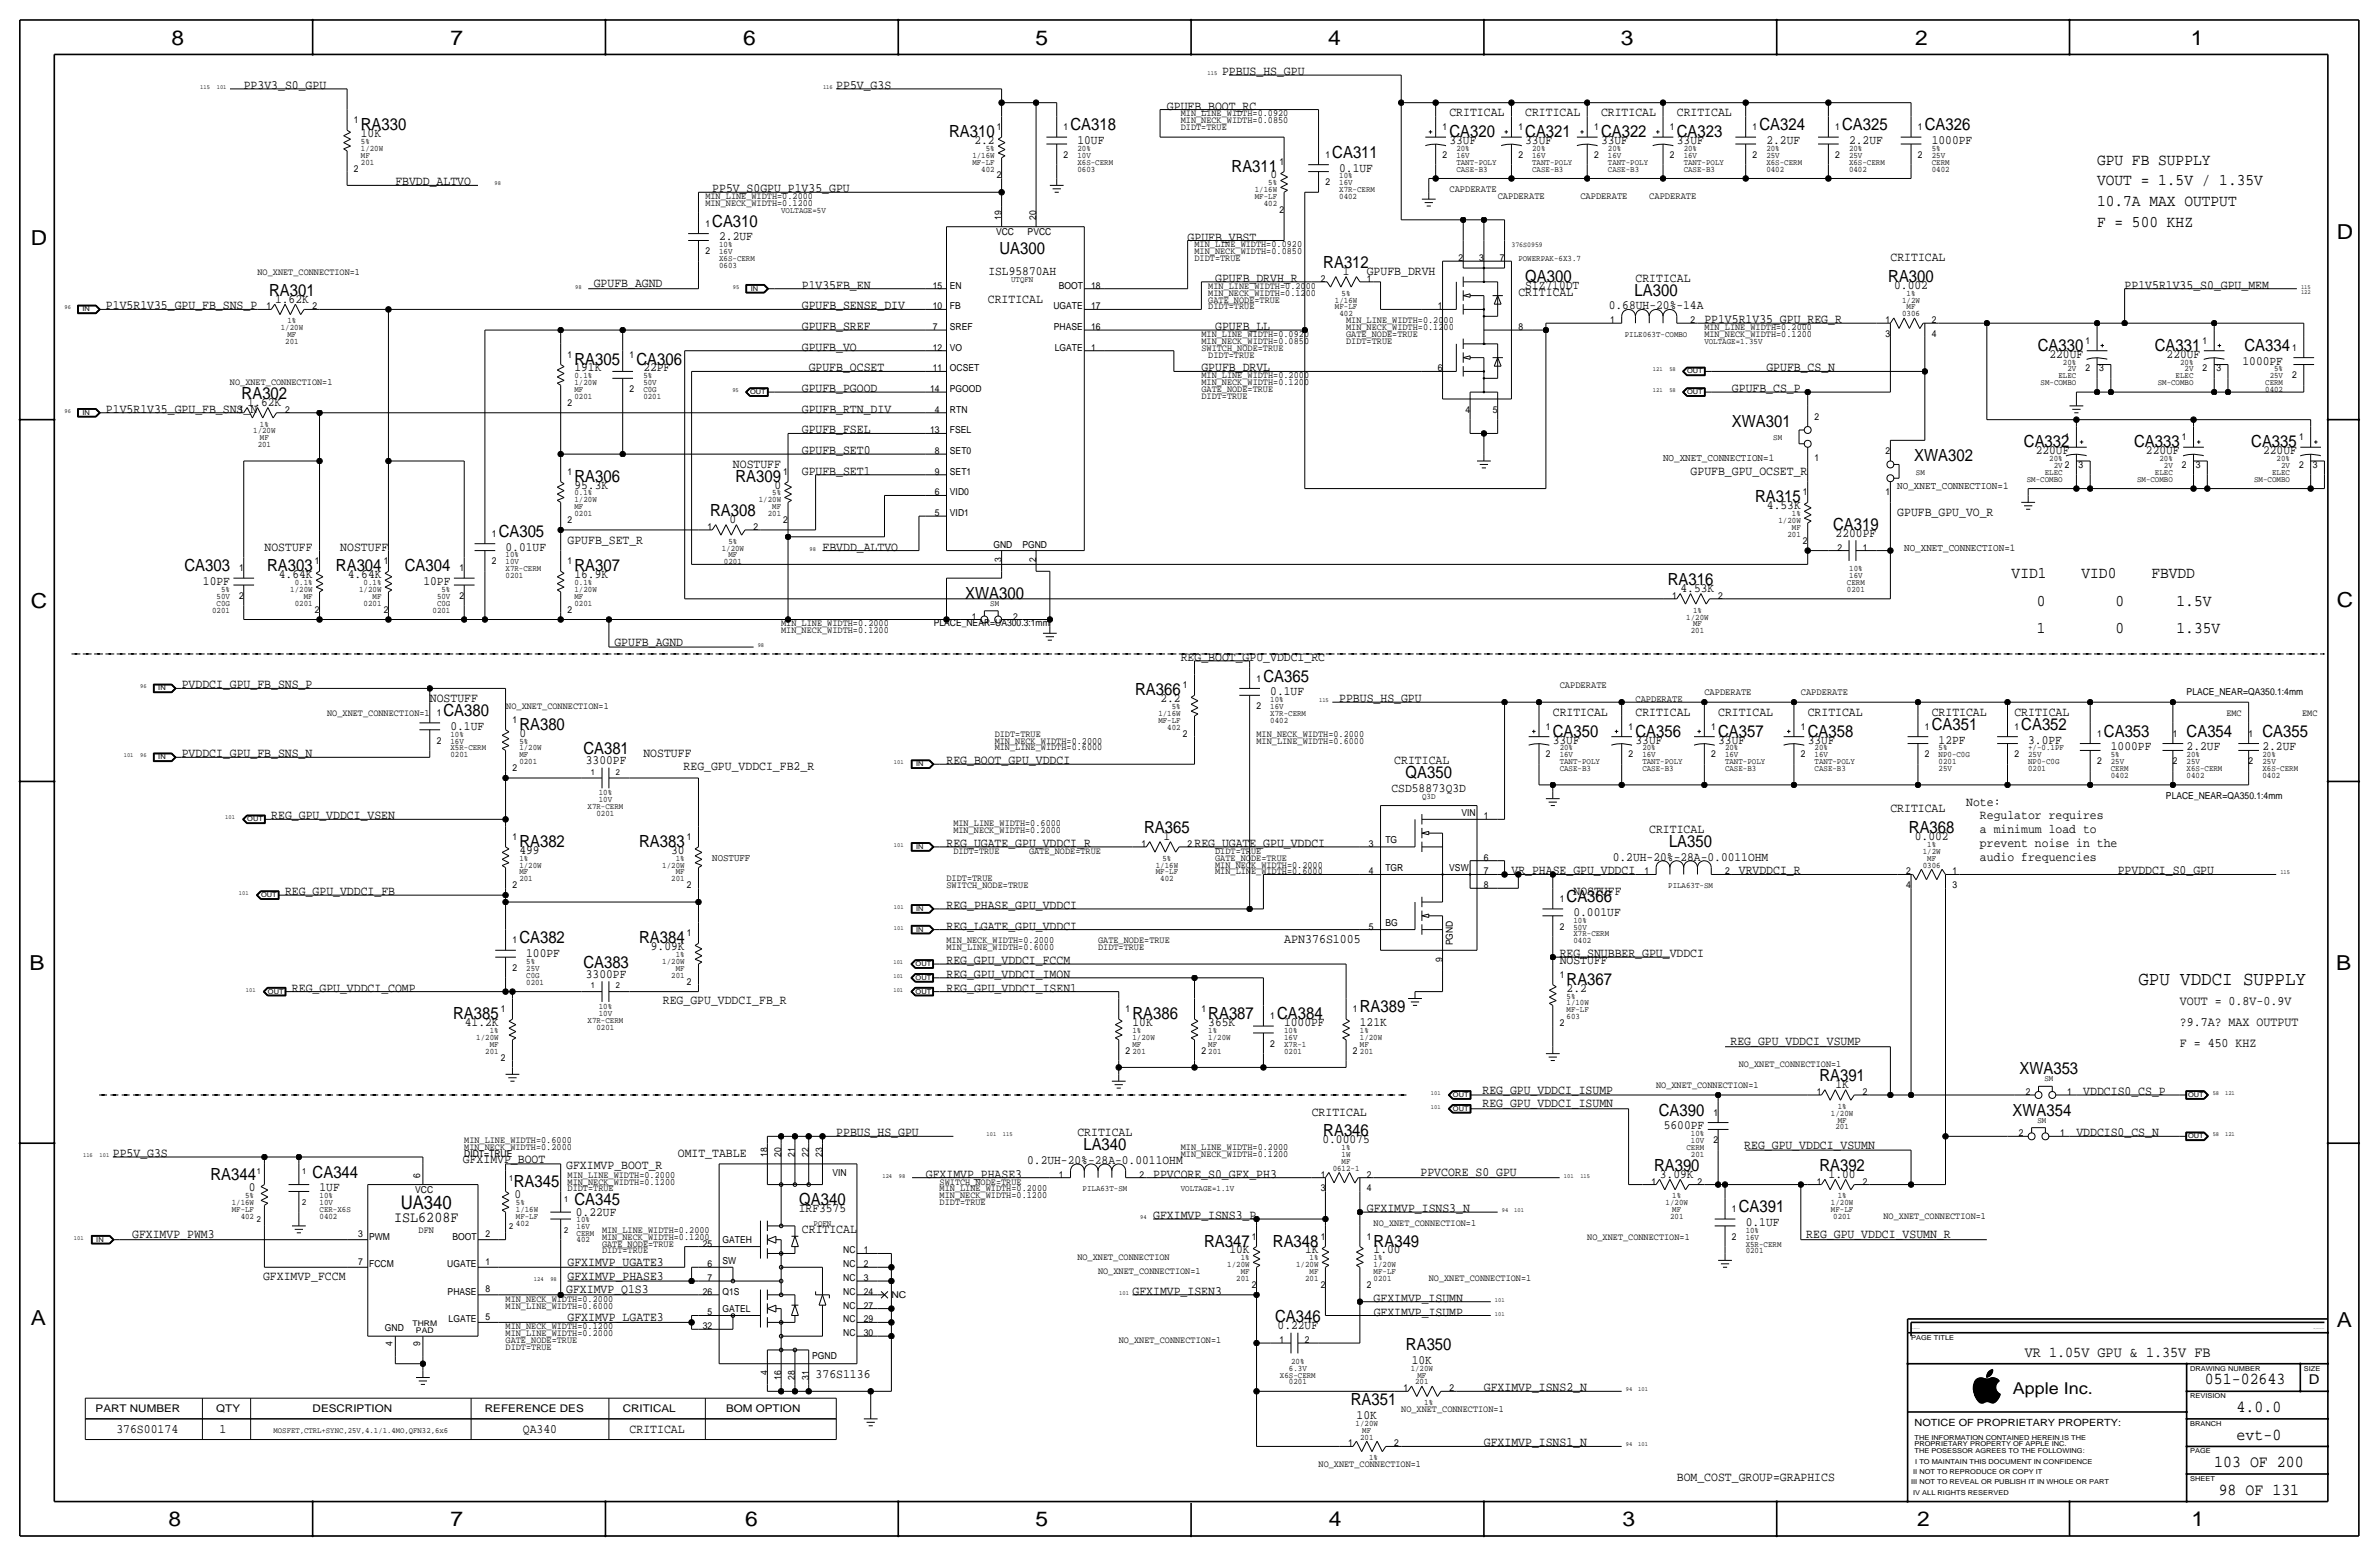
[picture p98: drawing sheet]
<svg xmlns="http://www.w3.org/2000/svg" width="877mm" height="574mm" viewBox="0 0 877 574" stroke-linecap="round" stroke-linejoin="round" font-family="sans-serif">
<defs><g id="words">
<g font-size="7.6">
<text x="63.2" y="16.5">8</text>
<text x="166.1" y="16.5">7</text>
<text x="274" y="16.5">6</text>
<text x="381.7" y="16.5">5</text>
<text x="489.7" y="16.5">4</text>
<text x="597.6" y="16.5">3</text>
<text x="706.1" y="16.5">2</text>
<text x="807.7" y="16.5">1</text>
<text x="861.5" y="88.1">D</text>
<text x="11.4" y="90.4">D</text>
<text x="11.4" y="224.3">C</text>
<text x="861.5" y="223.8">C</text>
<text x="10.8" y="357.6">B</text>
<text x="861.3" y="357.4">B</text>
<text x="11.3" y="488.4">A</text>
<text x="861.5" y="489.2">A</text>
<text x="62.2" y="562.6">8</text>
<text x="166" y="562.6">7</text>
<text x="274.8" y="562.6">6</text>
<text x="381.7" y="562.6">5</text>
<text x="489.9" y="562.6">4</text>
<text x="598.1" y="562.6">3</text>
<text x="706.8" y="562.6">2</text>
<text x="807.9" y="562.6">1</text>
</g>
<text font-size="7.2" x="788.4" y="363">GPU VDDCI SUPPLY</text>
<text font-size="6.9" x="147.7" y="445.5">UA340</text>
<g font-size="6.2">
<text x="133" y="48">RA330</text>
<text x="349.9" y="50.5">RA310</text>
<text x="394.7" y="48">CA318</text>
<text x="534.4" y="50.5">CA320</text>
<text x="562.3" y="50.5">CA321</text>
<text x="590.2" y="50.5">CA322</text>
<text x="618.2" y="50.5">CA323</text>
<text x="648.7" y="48">CA324</text>
<text x="679.1" y="48">CA325</text>
<text x="709.6" y="48">CA326</text>
<text x="491.2" y="58.2">CA311</text>
<text x="454.1" y="63.2">RA311</text>
<text x="262.6" y="83.6">CA310</text>
<text x="368.5" y="93.7">UA300</text>
<text x="487.9" y="98.8">RA312</text>
<text x="562.3" y="103.9">QA300</text>
<text x="696.1" y="103.9">RA300</text>
<text x="99.2" y="109">RA301</text>
<text x="602.6" y="109">LA300</text>
<text x="751.2" y="129.3">CA330</text>
<text x="794.4" y="129.3">CA331</text>
<text x="827.4" y="129.3">CA334</text>
<text x="211.8" y="134.4">RA305</text>
<text x="234.6" y="134.4">CA306</text>
<text x="89.1" y="147.1">RA302</text>
<text x="638.5" y="157.2">XWA301</text>
<text x="746.2" y="164.8">CA332</text>
<text x="786.8" y="164.8">CA333</text>
<text x="830" y="164.8">CA335</text>
<text x="705.7" y="169.9">XWA302</text>
<text x="211.8" y="177.5">RA306</text>
<text x="271.2" y="177.5">RA309</text>
<text x="647.1" y="185.2">RA315</text>
<text x="261.8" y="190.2">RA308</text>
<text x="183.8" y="197.9">CA305</text>
<text x="675.8" y="195.3">CA319</text>
<text x="68" y="210.6">CA303</text>
<text x="98.5" y="210.6">RA303</text>
<text x="123.9" y="210.6">RA304</text>
<text x="149.3" y="210.6">CA304</text>
<text x="211.8" y="210.6">RA307</text>
<text x="614.9" y="215.6">RA316</text>
<text x="355.9" y="220.7">XWA300</text>
<text x="465.8" y="251.2">CA365</text>
<text x="418.5" y="256.3">RA366</text>
<text x="163.5" y="263.9">CA380</text>
<text x="191.5" y="269">RA380</text>
<text x="712.2" y="269">CA351</text>
<text x="745.2" y="269">CA352</text>
<text x="572.5" y="271.5">CA350</text>
<text x="602.9" y="271.5">CA356</text>
<text x="633.4" y="271.5">CA357</text>
<text x="666.4" y="271.5">CA358</text>
<text x="775.7" y="271.5">CA353</text>
<text x="806.1" y="271.5">CA354</text>
<text x="834.1" y="271.5">CA355</text>
<text x="215.1" y="277.9">CA381</text>
<text x="518.2" y="286.8">QA350</text>
<text x="421.8" y="307.1">RA365</text>
<text x="703.8" y="307.1">RA368</text>
<text x="191.5" y="312.2">RA382</text>
<text x="235.6" y="312.2">RA383</text>
<text x="615.3" y="312.2">LA350</text>
<text x="577.5" y="332.5">CA366</text>
<text x="191.5" y="347.7">CA382</text>
<text x="235.6" y="347.7">RA384</text>
<text x="215.1" y="356.6">CA383</text>
<text x="577.5" y="363">RA367</text>
<text x="167" y="375.7">RA385</text>
<text x="417.5" y="375.7">RA386</text>
<text x="445.5" y="375.7">RA387</text>
<text x="470.9" y="375.7">CA384</text>
<text x="501.3" y="373.1">RA389</text>
<text x="744.5" y="396">XWA353</text>
<text x="670.7" y="398.5">RA391</text>
<text x="611.5" y="411.2">CA390</text>
<text x="742" y="411.2">XWA354</text>
<text x="487.9" y="418.8">RA346</text>
<text x="399.4" y="423.9">LA340</text>
<text x="609.8" y="431.5">RA390</text>
<text x="670.7" y="431.5">RA392</text>
<text x="77.6" y="435.1">RA344</text>
<text x="115.3" y="434.1">CA344</text>
<text x="189.4" y="437.6">RA345</text>
<text x="211.8" y="444.2">CA345</text>
<text x="294.7" y="444.2">QA340</text>
<text x="641" y="446.8">CA391</text>
<text x="443.9" y="459.5">RA347</text>
<text x="469.3" y="459.5">RA348</text>
<text x="506.4" y="459.5">RA349</text>
<text x="470.1" y="487.4">CA346</text>
<text x="518.3" y="497.6">RA350</text>
<text x="812.9" y="510.3">051-02643</text>
<text x="498" y="517.9">RA351</text>
<text x="824.6" y="520.4">4.0.0</text>
<text x="824.6" y="530.6">evt-0</text>
<text x="816.3" y="540.8">103 OF 200</text>
<text x="818" y="550.9">98 OF 131</text>
</g>
<g font-size="6">
<text x="773.1" y="60.7">GPU FB SUPPLY</text>
<text x="773.1" y="68.3">VOUT = 1.5V / 1.35V</text>
<text x="773.1" y="75.9">10.7A MAX OUTPUT</text>
<text x="773.1" y="83.6">F = 500 KHZ</text>
<text x="741.6" y="213.1">VID1</text>
<text x="767.4" y="213.1">VID0</text>
<text x="793.1" y="213.1">FBVDD</text>
<text x="750.9" y="223.3">0</text>
<text x="779.9" y="223.3">0</text>
<text x="802.4" y="223.3">1.5V</text>
<text x="750.9" y="233.4">1</text>
<text x="779.9" y="233.4">0</text>
<text x="802.4" y="233.4">1.35V</text>
<text x="742.1" y="513.9">Apple Inc.</text>
</g>
<g font-size="5.6">
<text x="145.3" y="450.6">ISL6208F</text>
<text x="746.5" y="500.1">VR 1.05V GPU &amp; 1.35V FB</text>
</g>
<text font-size="5" x="851.2" y="510.3">D</text>
<g font-size="4.8">
<text x="473.4" y="347.7">APN376S1005</text>
<text x="803.6" y="370.6">VOUT = 0.8V-0.9V</text>
<text x="803.6" y="378.2">?9.7A? MAX OUTPUT</text>
<text x="803.6" y="385.8">F = 450 KHZ</text>
</g>
<g font-size="4.7">
<text x="450.5" y="27.7">PPBUS_HS_GPU</text>
<text x="89.9" y="32.8">PP3V3_S0_GPU</text>
<text x="308.3" y="32.8">PP5V_G3S</text>
<text x="430.2" y="40.4">GPUFB_BOOT_RC</text>
<text x="534.4" y="42.9">CRITICAL</text>
<text x="562.3" y="42.9">CRITICAL</text>
<text x="590.2" y="42.9">CRITICAL</text>
<text x="618.2" y="42.9">CRITICAL</text>
<text x="133" y="50.5">10K</text>
<text x="359.2" y="53.1">2.2</text>
<text x="397.2" y="53.1">10UF</text>
<text x="534.4" y="53.1">33UF</text>
<text x="562.3" y="53.1">33UF</text>
<text x="590.2" y="53.1">33UF</text>
<text x="618.2" y="53.1">33UF</text>
<text x="651.2" y="53.1">2.2UF</text>
<text x="681.7" y="53.1">2.2UF</text>
<text x="712.2" y="53.1">1000PF</text>
<text x="468.4" y="65.8">0</text>
<text x="493.7" y="63.2">0.1UF</text>
<text x="145.8" y="68.3">FBVDD_ALTVO</text>
<text x="262.6" y="70.9">PP5V_S0GPU_P1V35_GPU</text>
<text x="265.1" y="88.6">2.2UF</text>
<text x="437.8" y="88.6">GPUFB_VBST</text>
<text x="364.4" y="101.3">ISL95870AH</text>
<text x="495" y="101.3">1</text>
<text x="503.9" y="101.3">GPUFB_DRVH</text>
<text x="697" y="96.3">CRITICAL</text>
<text x="218.9" y="105.9">GPUFB_AGND</text>
<text x="295.6" y="106.4">P1V35FB_EN</text>
<text x="448" y="103.9">GPUFB_DRVH_R</text>
<text x="562.3" y="106.4">SIZ710DT</text>
<text x="603" y="103.9">CRITICAL</text>
<text x="698.3" y="106.4">0.002</text>
<text x="783.3" y="106.4">PP1V5R1V35_S0_GPU_MEM</text>
<text x="101.4" y="111.5">1.62K</text>
<text x="364.2" y="111.5">CRITICAL</text>
<text x="559.8" y="109">CRITICAL</text>
<text x="39.1" y="114">P1V5R1V35_GPU_FB_SNS_P</text>
<text x="295.6" y="114">GPUFB_SENSE_DIV</text>
<text x="593.1" y="114">0.68UH-20%-14A</text>
<text x="628.3" y="119.1">PP1V5R1V35_GPU_REG_R</text>
<text x="295.6" y="121.7">GPUFB_SREF</text>
<text x="448" y="121.7">GPUFB_LL</text>
<text x="295.6" y="129.3">GPUFB_VO</text>
<text x="755.6" y="131.8">220UF</text>
<text x="798.8" y="131.8">220UF</text>
<text x="211.8" y="136.9">191K</text>
<text x="237.2" y="136.9">22PF</text>
<text x="298.1" y="136.9">GPUFB_OCSET</text>
<text x="442.9" y="136.9">GPUFB_DRVL</text>
<text x="651.2" y="136.9">GPUFB_CS_N</text>
<text x="826.7" y="134.4">1000PF</text>
<text x="91.2" y="149.6">1.62K</text>
<text x="295.6" y="144.5">GPUFB_PGOOD</text>
<text x="638.5" y="144.5">GPUFB_CS_P</text>
<text x="39.1" y="152.1">P1V5R1V35_GPU_FB_SNS_N</text>
<text x="295.6" y="152.2">GPUFB_RTN_DIV</text>
<text x="295.6" y="159.8">GPUFB_FSEL</text>
<text x="295.6" y="167.4">GPUFB_SET0</text>
<text x="750.5" y="167.4">220UF</text>
<text x="791.1" y="167.4">220UF</text>
<text x="834.3" y="167.4">220UF</text>
<text x="270.2" y="172.5">NOSTUFF</text>
<text x="295.6" y="175">GPUFB_SET1</text>
<text x="623.3" y="175">GPUFB_GPU_OCSET_R</text>
<text x="211.8" y="180.1">95.3K</text>
<text x="285.5" y="180.1">0</text>
<text x="651.4" y="187.7">4.53K</text>
<text x="699.5" y="190.3">GPUFB_GPU_VO_R</text>
<text x="269" y="192.8">0</text>
<text x="676.7" y="197.9">2200PF</text>
<text x="97.5" y="202.9">NOSTUFF</text>
<text x="125.5" y="202.9">NOSTUFF</text>
<text x="186.4" y="202.9">0.01UF</text>
<text x="209.2" y="200.4">GPUFB_SET_R</text>
<text x="303.2" y="202.9">FBVDD_ALTVO</text>
<text x="74.8" y="215.6">10PF</text>
<text x="102.8" y="213.1">4.64K</text>
<text x="128.2" y="213.1">4.64K</text>
<text x="156.1" y="215.6">10PF</text>
<text x="211.8" y="213.1">16.9K</text>
<text x="619.6" y="218.2">4.53K</text>
<text x="226.5" y="238">GPUFB_AGND</text>
<text x="435.3" y="243.6">REG_BOOT_GPU_VDDCI_RC</text>
<text x="67" y="253.8">PVDDCI_GPU_FB_SNS_P</text>
<text x="468.3" y="256.3">0.1UF</text>
<text x="158.5" y="258.8">NOSTUFF</text>
<text x="427.8" y="258.8">2.2</text>
<text x="493.7" y="258.8">PPBUS_HS_GPU</text>
<text x="572.5" y="263.9">CRITICAL</text>
<text x="602.9" y="263.9">CRITICAL</text>
<text x="633.4" y="263.9">CRITICAL</text>
<text x="666.4" y="263.9">CRITICAL</text>
<text x="712.2" y="263.9">CRITICAL</text>
<text x="742.6" y="263.9">CRITICAL</text>
<text x="166.1" y="269">0.1UF</text>
<text x="191.5" y="271.5">0</text>
<text x="572.5" y="274.1">33UF</text>
<text x="602.9" y="274.1">33UF</text>
<text x="633.4" y="274.1">33UF</text>
<text x="666.4" y="274.1">33UF</text>
<text x="714.7" y="274.1">12PF</text>
<text x="747.7" y="274.1">3.0PF</text>
<text x="67" y="279.1">PVDDCI_GPU_FB_SNS_N</text>
<text x="216" y="281.7">3300PF</text>
<text x="237.2" y="279.1">NOSTUFF</text>
<text x="348.9" y="281.7">REG_BOOT_GPU_VDDCI</text>
<text x="514" y="281.7">CRITICAL</text>
<text x="778.2" y="276.6">1000PF</text>
<text x="806.1" y="276.6">2.2UF</text>
<text x="834.1" y="276.6">2.2UF</text>
<text x="252" y="283.7">REG_GPU_VDDCI_FB2_R</text>
<text x="513" y="291.8">CSD58873Q3D</text>
<text x="696.9" y="299.5">CRITICAL</text>
<text x="724.9" y="296.9">Note:</text>
<text x="100" y="302">REG_GPU_VDDCI_VSEN</text>
<text x="729.9" y="302">Regulator requires</text>
<text x="429" y="309.6">1</text>
<text x="608" y="307.1">CRITICAL</text>
<text x="705.9" y="309.6">0.002</text>
<text x="729.9" y="307.1">a minimum load to</text>
<text x="191.5" y="314.7">499</text>
<text x="247.4" y="314.7">30</text>
<text x="349" y="312.2">REG_UGATE_GPU_VDDCI_R</text>
<text x="440.4" y="312.2">REG_UGATE_GPU_VDDCI</text>
<text x="594.6" y="317.2">0.2UH-20%-28A-0.0011OHM</text>
<text x="729.9" y="317.2">audio frequencies</text>
<text x="729.9" y="312.2">prevent noise in the</text>
<text x="557.2" y="322.3">VR_PHASE_GPU_VDDCI</text>
<text x="641" y="322.3">VRVDDCI_R</text>
<text x="780.7" y="322.3">PPVDDCI_S0_GPU</text>
<text x="105.1" y="329.9">REG_GPU_VDDCI_FB</text>
<text x="580.1" y="329.9">NOSTUFF</text>
<text x="349" y="335">REG_PHASE_GPU_VDDCI</text>
<text x="580.1" y="337.6">0.001UF</text>
<text x="349" y="342.6">REG_LGATE_GPU_VDDCI</text>
<text x="194" y="352.8">100PF</text>
<text x="240" y="350.3">9.09K</text>
<text x="575" y="352.8">REG_SNUBBER_GPU_VDDCI</text>
<text x="348.9" y="355.4">REG_GPU_VDDCI_FCCM</text>
<text x="575" y="355.3">NOSTUFF</text>
<text x="107.6" y="365.5">REG_GPU_VDDCI_COMP</text>
<text x="216" y="360.4">3300PF</text>
<text x="348.9" y="360.4">REG_GPU_VDDCI_IMON</text>
<text x="349" y="365.5">REG_GPU_VDDCI_ISEN1</text>
<text x="577.5" y="365.5">2.2</text>
<text x="244.4" y="370.1">REG_GPU_VDDCI_FB_R</text>
<text x="171.4" y="378.2">41.2K</text>
<text x="417.5" y="378.2">10K</text>
<text x="445.5" y="378.2">365K</text>
<text x="473.4" y="378.2">1000PF</text>
<text x="501.3" y="378.2">121K</text>
<text x="638" y="385.3">REG_GPU_VDDCI_VSUMP</text>
<text x="676.7" y="401.1">1K</text>
<text x="546.6" y="403.1">REG_GPU_VDDCI_ISUMP</text>
<text x="768" y="403.6">VDDCIS0_CS_P</text>
<text x="483.6" y="411.2">CRITICAL</text>
<text x="546.6" y="408.2">REG_GPU_VDDCI_ISUMN</text>
<text x="308.3" y="418.8">PPBUS_HS_GPU</text>
<text x="397.2" y="418.8">CRITICAL</text>
<text x="613.4" y="416.3">5600PF</text>
<text x="765.5" y="418.9">VDDCIS0_CS_N</text>
<text x="487.5" y="421.4">0.00075</text>
<text x="643.1" y="423.4">REG_GPU_VDDCI_VSUMN</text>
<text x="41.6" y="426.5">PP5V_G3S</text>
<text x="170.6" y="428.5">GFXIMVP_BOOT</text>
<text x="208.7" y="431">GFXIMVP_BOOT_R</text>
<text x="249.9" y="426.5">OMIT_TABLE</text>
<text x="378.7" y="429">0.2UH-20%-28A-0.0011OHM</text>
<text x="341.3" y="434.1">GFXIMVP_PHASE3</text>
<text x="425.1" y="434.1">PPVCORE_S0_GFX_PH3</text>
<text x="523.7" y="433.6">PPVCORE_S0_GPU</text>
<text x="611.9" y="434.1">3.09K</text>
<text x="674.2" y="434.1">1.00</text>
<text x="91.7" y="438.9">0</text>
<text x="117.8" y="439.2">1UF</text>
<text x="189.7" y="441.5">0</text>
<text x="212.3" y="448.1">0.22UF</text>
<text x="294.5" y="446.8">IRF3575</text>
<text x="425.2" y="449.3">GFXIMVP_ISNS3_P</text>
<text x="503.9" y="446.8">GFXIMVP_ISNS3_N</text>
<text x="295.6" y="454.4">CRITICAL</text>
<text x="643.6" y="451.9">0.1UF</text>
<text x="48.7" y="456.4">GFXIMVP_PWM3</text>
<text x="665.9" y="456.4">REG_GPU_VDDCI_VSUMN_R</text>
<text x="209.2" y="466.6">GFXIMVP_UGATE3</text>
<text x="453.2" y="462">10K</text>
<text x="481.1" y="462">1K</text>
<text x="506.4" y="462">1.00</text>
<text x="97" y="471.7">GFXIMVP_FCCM</text>
<text x="209.2" y="471.7">GFXIMVP_PHASE3</text>
<text x="208.7" y="476.8">GFXIMVP_Q1S3</text>
<text x="417.5" y="477.3">GFXIMVP_ISEN3</text>
<text x="506.4" y="479.8">GFXIMVP_ISUMN</text>
<text x="506.4" y="484.9">GFXIMVP_ISUMP</text>
<text x="209.2" y="486.9">GFXIMVP_LGATE3</text>
<text x="471" y="490">0.22UF</text>
<text x="520.5" y="502.7">10K</text>
<text x="300.7" y="507.7">376S1136</text>
<text x="547.1" y="512.8">GFXIMVP_ISNS2_N</text>
<text x="500.1" y="523">10K</text>
<text x="42.9" y="528.1">376S00174</text>
<text x="81" y="528.1">1</text>
<text x="192.8" y="528.1">QA340</text>
<text x="232.1" y="528.1">CRITICAL</text>
<text x="547.1" y="533.2">GFXIMVP_ISNS1_N</text>
<text x="618.2" y="545.8">BOM_COST_GROUP=GRAPHICS</text>
</g>
<g font-size="3.9">
<text x="35.3" y="520.4">PART NUMBER</text>
<text x="79.7" y="520.4">QTY</text>
<text x="115.3" y="520.4">DESCRIPTION</text>
<text x="178.8" y="520.4">REFERENCE DES</text>
<text x="229.6" y="520.4">CRITICAL</text>
<text x="267.7" y="520.4">BOM OPTION</text>
</g>
<g font-size="3.8">
<text x="613.1" y="169.9">NO_XNET_CONNECTION=1</text>
<text x="699.5" y="180.1">NO_XNET_CONNECTION=1</text>
<text x="702" y="202.9">NO_XNET_CONNECTION=1</text>
<text x="262.6" y="317.2">NOSTUFF</text>
</g>
<text font-size="3.7" x="705.8" y="525.5">NOTICE OF PROPRIETARY PROPERTY:</text>
<g font-size="3.6">
<text x="534.4" y="70.9">CAPDERATE</text>
<text x="552.1" y="73.4">CAPDERATE</text>
<text x="582.6" y="73.4">CAPDERATE</text>
<text x="608" y="73.4">CAPDERATE</text>
<text x="575" y="253.7">CAPDERATE</text>
<text x="628.3" y="256.3">CAPDERATE</text>
<text x="663.9" y="256.3">CAPDERATE</text>
<text x="602.9" y="258.8">CAPDERATE</text>
</g>
<g font-size="3.5">
<text x="130.5" y="45.5">1</text>
<text x="435.3" y="42.9">MIN_LINE_WIDTH=0.0920</text>
<text x="435.3" y="45.5">MIN_NECK_WIDTH=0.0850</text>
<text x="367.5" y="48">1</text>
<text x="392.1" y="48">1</text>
<text x="435.3" y="48">DIDT=TRUE</text>
<text x="531.8" y="48">1</text>
<text x="559.8" y="48">1</text>
<text x="587.7" y="48">1</text>
<text x="615.6" y="48">1</text>
<text x="646.1" y="48">1</text>
<text x="676.6" y="48">1</text>
<text x="707.1" y="48">1</text>
<text x="392.1" y="58.2">2</text>
<text x="488.6" y="58.2">1</text>
<text x="531.8" y="58.2">2</text>
<text x="559.8" y="58.2">2</text>
<text x="587.7" y="58.2">2</text>
<text x="615.6" y="58.2">2</text>
<text x="646.1" y="58.2">2</text>
<text x="676.6" y="58.2">2</text>
<text x="707.1" y="58.2">2</text>
<text x="130.5" y="63.2">2</text>
<text x="367.5" y="65.8">2</text>
<text x="471.7" y="60.7">1</text>
<text x="488.6" y="68.3">2</text>
<text x="260" y="73.4">MIN_LINE_WIDTH=0.2000</text>
<text x="260" y="75.9">MIN_NECK_WIDTH=0.1200</text>
<text x="260" y="83.6">1</text>
<text x="369.3" y="81" transform="rotate(-90 369.3 81)">19</text>
<text x="382" y="81" transform="rotate(-90 382 81)">20</text>
<text x="471.7" y="78.5">2</text>
<text x="367.2" y="86.6">VCC</text>
<text x="378.9" y="86.6">PVCC</text>
<text x="260" y="93.7">2</text>
<text x="440.4" y="91.2">MIN_LINE_WIDTH=0.0920</text>
<text x="440.4" y="93.7">MIN_NECK_WIDTH=0.0850</text>
<text x="94.9" y="101.3">NO_XNET_CONNECTION=1</text>
<text x="440.4" y="96.3">DIDT=TRUE</text>
<text x="537.7" y="96.3">2</text>
<text x="545.3" y="96.3">3</text>
<text x="552.9" y="96.3">7</text>
<text x="343.9" y="106.4">15</text>
<text x="350.2" y="106.4">EN</text>
<text x="390.3" y="106.4">BOOT</text>
<text x="402.3" y="106.4">18</text>
<text x="445.5" y="106.4">MIN_LINE_WIDTH=0.2000</text>
<text x="486.9" y="103.9">2</text>
<text x="503.9" y="103.9">1</text>
<text x="445.5" y="109">MIN_NECK_WIDTH=0.1200</text>
<text x="445.5" y="111.5">GATE_NODE=TRUE</text>
<text x="98.3" y="114">1</text>
<text x="115.3" y="114">2</text>
<text x="343.9" y="114">10</text>
<text x="350.2" y="114">FB</text>
<text x="388.4" y="114">UGATE</text>
<text x="402.3" y="114">17</text>
<text x="445.5" y="114">DIDT=TRUE</text>
<text x="496.3" y="119.1">MIN_LINE_WIDTH=0.2000</text>
<text x="530.1" y="114">1</text>
<text x="593.6" y="119.1">1</text>
<text x="623.3" y="119.1">2</text>
<text x="695.2" y="119.1">1</text>
<text x="712.2" y="119.1">2</text>
<text x="343.9" y="121.7">7</text>
<text x="350.2" y="121.7">SREF</text>
<text x="388.6" y="121.7">PHASE</text>
<text x="402.3" y="121.7">16</text>
<text x="442.9" y="124.2">MIN_LINE_WIDTH=0.0920</text>
<text x="496.3" y="121.7">MIN_NECK_WIDTH=0.1200</text>
<text x="496.3" y="124.2">GATE_NODE=TRUE</text>
<text x="559.8" y="121.7">8</text>
<text x="628.3" y="121.7">MIN_LINE_WIDTH=0.2000</text>
<text x="628.3" y="124.2">MIN_NECK_WIDTH=0.1200</text>
<text x="695.2" y="124.2">3</text>
<text x="712.2" y="124.2">4</text>
<text x="209.2" y="131.8">1</text>
<text x="232.1" y="131.8">1</text>
<text x="343.9" y="129.3">12</text>
<text x="350.2" y="129.3">VO</text>
<text x="388.9" y="129.3">LGATE</text>
<text x="402.3" y="129.3">1</text>
<text x="442.9" y="126.7">MIN_NECK_WIDTH=0.0850</text>
<text x="442.9" y="129.3">SWITCH_NODE=TRUE</text>
<text x="445.5" y="131.8">DIDT=TRUE</text>
<text x="496.3" y="126.7">DIDT=TRUE</text>
<text x="768.8" y="126.7">1</text>
<text x="812" y="126.7">1</text>
<text x="845" y="129.3">1</text>
<text x="343.9" y="136.9">11</text>
<text x="350.2" y="136.9">OCSET</text>
<text x="530.1" y="136.9">6</text>
<text x="768.8" y="136.9">2</text>
<text x="773.9" y="136.9">3</text>
<text x="812" y="136.9">2</text>
<text x="817.1" y="136.9">3</text>
<text x="84.8" y="142">NO_XNET_CONNECTION=1</text>
<text x="442.9" y="139.4">MIN_LINE_WIDTH=0.2000</text>
<text x="442.9" y="142">MIN_NECK_WIDTH=0.1200</text>
<text x="845" y="139.4">2</text>
<text x="209.2" y="149.6">2</text>
<text x="232.1" y="144.5">2</text>
<text x="342.9" y="144.5">14</text>
<text x="350.2" y="144.5">PGOOD</text>
<text x="442.9" y="147.1">DIDT=TRUE</text>
<text x="442.9" y="144.5">GATE_NODE=TRUE</text>
<text x="88.1" y="152.1">1</text>
<text x="105.1" y="152.1">2</text>
<text x="344.7" y="152.1">4</text>
<text x="350.2" y="152.1">RTN</text>
<text x="540.2" y="152.1">4</text>
<text x="550.4" y="152.1">5</text>
<text x="669" y="154.7">2</text>
<text x="342.9" y="159.8">13</text>
<text x="350.2" y="159.8">FSEL</text>
<text x="344.7" y="167.4">8</text>
<text x="350.2" y="167.4">SET0</text>
<text x="695.2" y="167.4">2</text>
<text x="761.2" y="162.3">1</text>
<text x="804.4" y="162.3">1</text>
<text x="847.6" y="162.3">1</text>
<text x="669" y="169.9">1</text>
<text x="761.2" y="172.5">2</text>
<text x="766.3" y="172.5">3</text>
<text x="804.4" y="172.5">2</text>
<text x="809.5" y="172.5">3</text>
<text x="847.6" y="172.5">2</text>
<text x="852.7" y="172.5">3</text>
<text x="209.2" y="175">1</text>
<text x="288.8" y="175">1</text>
<text x="344.7" y="175">9</text>
<text x="350.2" y="175">SET1</text>
<text x="344.7" y="182.6">6</text>
<text x="350.2" y="182.6">VID0</text>
<text x="664.7" y="182.6">1</text>
<text x="695.2" y="182.6">1</text>
<text x="344.7" y="190.2">5</text>
<text x="350.2" y="190.2">VID1</text>
<text x="181.3" y="197.9">1</text>
<text x="209.2" y="192.8">2</text>
<text x="260.8" y="195.3">1</text>
<text x="277.8" y="195.3">2</text>
<text x="288.8" y="192.8">2</text>
<text x="366.3" y="201.9">GND</text>
<text x="376.9" y="201.9">PGND</text>
<text x="664.7" y="200.4">2</text>
<text x="677.4" y="202.9">2</text>
<text x="686.8" y="202.9">1</text>
<text x="116.1" y="208">1</text>
<text x="141.5" y="208">1</text>
<text x="181.3" y="208">2</text>
<text x="209.2" y="208">1</text>
<text x="369.3" y="207.2" transform="rotate(-90 369.3 207.2)">3</text>
<text x="382" y="207.2" transform="rotate(-90 382 207.2)">2</text>
<text x="88.1" y="210.6">1</text>
<text x="169.4" y="210.6">1</text>
<text x="88.1" y="220.7">2</text>
<text x="169.4" y="220.7">2</text>
<text x="616.4" y="220.7">1</text>
<text x="633.4" y="220.7">2</text>
<text x="116.1" y="225.8">2</text>
<text x="141.5" y="225.8">2</text>
<text x="209.2" y="225.8">2</text>
<text x="288" y="233.4">MIN_NECK_WIDTH=0.1200</text>
<text x="288" y="230.9">MIN_LINE_WIDTH=0.2000</text>
<text x="344.2" y="230.9">PLACE_NEAR=UA300.3:1mm</text>
<text x="358.2" y="228.3">1</text>
<text x="373.5" y="228.3">2</text>
<text x="463.2" y="251.2">1</text>
<text x="436.1" y="253.7">1</text>
<text x="806.1" y="256.3">PLACE_NEAR=QA350.1:4mm</text>
<text x="120.6" y="263.9">NO_XNET_CONNECTION=1</text>
<text x="161" y="263.9">1</text>
<text x="186.7" y="261.4">NO_XNET_CONNECTION=1</text>
<text x="463.2" y="261.4">2</text>
<text x="820.8" y="263.9">EMC</text>
<text x="848.7" y="263.9">EMC</text>
<text x="188.9" y="266.4">1</text>
<text x="569.9" y="269">1</text>
<text x="600.4" y="269">1</text>
<text x="630.9" y="269">1</text>
<text x="663.9" y="269">1</text>
<text x="709.6" y="269">1</text>
<text x="742.6" y="269">1</text>
<text x="161" y="274.1">2</text>
<text x="366.7" y="271.5">DIDT=TRUE</text>
<text x="366.7" y="274.1">MIN_NECK_WIDTH=0.2000</text>
<text x="436.1" y="271.5">2</text>
<text x="463.2" y="274.1">MIN_LINE_WIDTH=0.6000</text>
<text x="463.2" y="271.5">MIN_NECK_WIDTH=0.2000</text>
<text x="773.1" y="271.5">1</text>
<text x="801.1" y="271.5">1</text>
<text x="829" y="271.5">1</text>
<text x="366.7" y="276.6">MIN_LINE_WIDTH=0.6000</text>
<text x="569.9" y="279.1">2</text>
<text x="600.4" y="279.1">2</text>
<text x="630.9" y="279.1">2</text>
<text x="663.9" y="279.1">2</text>
<text x="709.6" y="279.1">2</text>
<text x="742.6" y="279.1">2</text>
<text x="773.1" y="281.7">2</text>
<text x="801.1" y="281.7">2</text>
<text x="829" y="281.7">2</text>
<text x="188.9" y="284.2">2</text>
<text x="798.5" y="294.4">PLACE_NEAR=QA350.1:4mm</text>
<text x="351.5" y="304.5">MIN_LINE_WIDTH=0.6000</text>
<text x="538.8" y="300.7">VIN</text>
<text x="547.1" y="302">1</text>
<text x="188.9" y="309.6">1</text>
<text x="253.2" y="309.6">1</text>
<text x="351.5" y="307.1">MIN_NECK_WIDTH=0.2000</text>
<text x="510.7" y="310.9">TG</text>
<text x="351.5" y="314.7">DIDT=TRUE</text>
<text x="379.4" y="314.7">GATE_NODE=TRUE</text>
<text x="420.9" y="312.2">1</text>
<text x="437.8" y="312.2">2</text>
<text x="448" y="317.2">GATE_NODE=TRUE</text>
<text x="448" y="314.7">DIDT=TRUE</text>
<text x="504.7" y="312.2">3</text>
<text x="547.1" y="317.2">6</text>
<text x="448" y="319.8">MIN_NECK_WIDTH=0.2000</text>
<text x="448" y="322.3">MIN_LINE_WIDTH=0.6000</text>
<text x="504.7" y="322.3">4</text>
<text x="510.7" y="321.1">TGR</text>
<text x="534.3" y="321.1">VSW</text>
<text x="547.1" y="322.3">7</text>
<text x="606.3" y="322.3">1</text>
<text x="636" y="322.3">2</text>
<text x="702.8" y="322.3">2</text>
<text x="719.8" y="322.3">1</text>
<text x="188.9" y="327.4">2</text>
<text x="253.2" y="327.4">2</text>
<text x="348.9" y="327.4">SWITCH_NODE=TRUE</text>
<text x="348.9" y="324.9">DIDT=TRUE</text>
<text x="547.1" y="327.4">8</text>
<text x="702.8" y="327.4">4</text>
<text x="719.8" y="327.4">3</text>
<text x="575" y="332.5">1</text>
<text x="510.7" y="341.4">BG</text>
<text x="188.9" y="347.7">1</text>
<text x="253.2" y="345.2">1</text>
<text x="348.9" y="347.7">MIN_NECK_WIDTH=0.2000</text>
<text x="404.8" y="347.7">GATE_NODE=TRUE</text>
<text x="504.7" y="342.6">5</text>
<text x="575" y="342.6">2</text>
<text x="348.9" y="350.3">MIN_LINE_WIDTH=0.6000</text>
<text x="404.8" y="350.3">DIDT=TRUE</text>
<text x="535.6" y="348.5" transform="rotate(-90 535.6 348.5)">PGND</text>
<text x="188.9" y="357.9">2</text>
<text x="531.8" y="354.6" transform="rotate(-90 531.8 354.6)">9</text>
<text x="253.2" y="363">2</text>
<text x="575" y="360.4">1</text>
<text x="184.6" y="373.1">1</text>
<text x="415" y="373.1">1</text>
<text x="442.9" y="373.1">1</text>
<text x="468.3" y="375.7">1</text>
<text x="498.8" y="373.1">1</text>
<text x="575" y="378.2">2</text>
<text x="415" y="388.4">2</text>
<text x="442.9" y="388.4">2</text>
<text x="468.3" y="385.8">2</text>
<text x="498.8" y="388.4">2</text>
<text x="184.6" y="390.9">2</text>
<text x="641" y="393.4">NO_XNET_CONNECTION=1</text>
<text x="610.6" y="401.1">NO_XNET_CONNECTION=1</text>
<text x="669.8" y="403.6">1</text>
<text x="686.8" y="403.6">2</text>
<text x="746.8" y="403.6">2</text>
<text x="762.1" y="403.6">1</text>
<text x="631.7" y="411.2">1</text>
<text x="744.3" y="418.8">2</text>
<text x="759.6" y="418.8">1</text>
<text x="171.1" y="423.9">MIN_NECK_WIDTH=0.2000</text>
<text x="171.1" y="421.4">MIN_LINE_WIDTH=0.6000</text>
<text x="435.3" y="423.9">MIN_LINE_WIDTH=0.2000</text>
<text x="631.7" y="421.4">2</text>
<text x="171.1" y="426.5">DIDT=TRUE</text>
<text x="282.9" y="426.5" transform="rotate(-90 282.9 426.5)">18</text>
<text x="288" y="426.5" transform="rotate(-90 288 426.5)">20</text>
<text x="293.1" y="426.5" transform="rotate(-90 293.1 426.5)">21</text>
<text x="298.1" y="426.5" transform="rotate(-90 298.1 426.5)">22</text>
<text x="303.2" y="426.5" transform="rotate(-90 303.2 426.5)">23</text>
<text x="435.3" y="426.5">MIN_NECK_WIDTH=0.1200</text>
<text x="154.9" y="434.3" transform="rotate(-90 154.9 434.3)">6</text>
<text x="209.2" y="434.1">MIN_LINE_WIDTH=0.2000</text>
<text x="209.2" y="436.6">MIN_NECK_WIDTH=0.1200</text>
<text x="306.9" y="433.3">VIN</text>
<text x="346.4" y="436.6">SWITCH_NODE=TRUE</text>
<text x="390.4" y="434.1">1</text>
<text x="420.1" y="434.1">2</text>
<text x="486.9" y="434.1">1</text>
<text x="503.9" y="434.1">2</text>
<text x="608.8" y="436.6">1</text>
<text x="625.8" y="436.6">2</text>
<text x="669.8" y="436.6">1</text>
<text x="686.8" y="436.6">2</text>
<text x="153.1" y="439.7">VCC</text>
<text x="209.2" y="439.2">DIDT=TRUE</text>
<text x="346.4" y="441.7">MIN_NECK_WIDTH=0.1200</text>
<text x="346.4" y="439.2">MIN_LINE_WIDTH=0.2000</text>
<text x="486.9" y="439.2">3</text>
<text x="503.9" y="439.2">4</text>
<text x="346.4" y="444.2">DIDT=TRUE</text>
<text x="638.5" y="446.8">1</text>
<text x="694.4" y="449.3">NO_XNET_CONNECTION=1</text>
<text x="132.1" y="455.9">3</text>
<text x="154.3" y="454.4">DFN</text>
<text x="179" y="455.9">2</text>
<text x="221.9" y="454.4">MIN_LINE_WIDTH=0.2000</text>
<text x="506.4" y="451.9">NO_XNET_CONNECTION=1</text>
<text x="136.1" y="456.9">PWM</text>
<text x="166.8" y="456.9">BOOT</text>
<text x="221.9" y="456.9">MIN_NECK_WIDTH=0.1200</text>
<text x="221.9" y="459.5">GATE_NODE=TRUE</text>
<text x="259.1" y="459.5">25</text>
<text x="266.4" y="458.2">GATEH</text>
<text x="461.5" y="456.9">1</text>
<text x="486.9" y="456.9">1</text>
<text x="503.9" y="456.9">1</text>
<text x="585.2" y="456.9">NO_XNET_CONNECTION=1</text>
<text x="638.5" y="456.9">2</text>
<text x="132.1" y="466.1">7</text>
<text x="136.1" y="467.1">FCCM</text>
<text x="164.9" y="467.1">UGATE</text>
<text x="179" y="466.1">1</text>
<text x="221.9" y="462">DIDT=TRUE</text>
<text x="260.8" y="467.1">6</text>
<text x="266.4" y="465.8">SW</text>
<text x="310.9" y="462">NC</text>
<text x="310.9" y="467.1">NC</text>
<text x="318.5" y="467.1">2</text>
<text x="318.5" y="462">1</text>
<text x="397.2" y="464.6">NO_XNET_CONNECTION</text>
<text x="260.8" y="472.2">7</text>
<text x="310.9" y="472.2">NC</text>
<text x="318.5" y="472.2">3</text>
<text x="404.8" y="469.6">NO_XNET_CONNECTION=1</text>
<text x="526.7" y="472.2">NO_XNET_CONNECTION=1</text>
<text x="165" y="477.3">PHASE</text>
<text x="179" y="476.2">8</text>
<text x="186.4" y="479.8">MIN_NECK_WIDTH=0.2000</text>
<text x="259.1" y="477.3">26</text>
<text x="266.4" y="477.3">Q1S</text>
<text x="310.9" y="477.3">NC</text>
<text x="318.5" y="477.3">24</text>
<text x="328.6" y="478.5">NC</text>
<text x="461.5" y="474.7">2</text>
<text x="486.9" y="474.7">2</text>
<text x="503.9" y="474.7">2</text>
<text x="186.4" y="482.3">MIN_LINE_WIDTH=0.6000</text>
<text x="260.8" y="484.9">5</text>
<text x="266.4" y="483.6">GATEL</text>
<text x="310.9" y="482.3">NC</text>
<text x="318.5" y="482.3">27</text>
<text x="141.9" y="490.7">GND</text>
<text x="165.4" y="487.4">LGATE</text>
<text x="179" y="486.4">5</text>
<text x="186.4" y="490">MIN_NECK_WIDTH=0.1200</text>
<text x="259.1" y="490">32</text>
<text x="310.9" y="487.4">NC</text>
<text x="318.5" y="487.4">29</text>
<text x="144.7" y="496" transform="rotate(-90 144.7 496)">4</text>
<text x="154.9" y="496" transform="rotate(-90 154.9 496)">9</text>
<text x="186.4" y="492.5">MIN_LINE_WIDTH=0.2000</text>
<text x="186.4" y="495">GATE_NODE=TRUE</text>
<text x="186.4" y="497.6">DIDT=TRUE</text>
<text x="310.9" y="492.5">NC</text>
<text x="318.5" y="492.5">30</text>
<text x="412.4" y="495">NO_XNET_CONNECTION=1</text>
<text x="471.7" y="495">1</text>
<text x="481" y="495">2</text>
<text x="299.4" y="500.9">PGND</text>
<text x="282.9" y="507" transform="rotate(-90 282.9 507)">4</text>
<text x="288" y="508.7" transform="rotate(-90 288 508.7)">16</text>
<text x="293.1" y="508.7" transform="rotate(-90 293.1 508.7)">28</text>
<text x="298.1" y="508.7" transform="rotate(-90 298.1 508.7)">31</text>
<text x="517.4" y="512.8">1</text>
<text x="534.4" y="512.8">2</text>
<text x="516.6" y="520.4">NO_XNET_CONNECTION=1</text>
<text x="497.1" y="533.1">1</text>
<text x="514" y="533.1">2</text>
<text x="486.1" y="540.8">NO_XNET_CONNECTION=1</text>
</g>
<g font-size="3.1">
<text x="133" y="53.1">5%</text>
<text x="133" y="58.2">MF</text>
<text x="133" y="55.6">1/20W</text>
<text x="358.5" y="58.2">1/16W</text>
<text x="363.4" y="55.6">5%</text>
<text x="397.2" y="58.2">10V</text>
<text x="397.2" y="55.6">20%</text>
<text x="536.9" y="55.6">20%</text>
<text x="536.9" y="58.2">16V</text>
<text x="564.8" y="55.6">20%</text>
<text x="564.8" y="58.2">16V</text>
<text x="592.8" y="55.6">20%</text>
<text x="592.8" y="58.2">16V</text>
<text x="620.7" y="55.6">20%</text>
<text x="620.7" y="58.2">16V</text>
<text x="651.2" y="55.6">20%</text>
<text x="651.2" y="58.2">25V</text>
<text x="681.7" y="55.6">20%</text>
<text x="681.7" y="58.2">25V</text>
<text x="712.2" y="55.6">5%</text>
<text x="712.2" y="58.2">25V</text>
<text x="133" y="60.7">201</text>
<text x="358.5" y="60.7">MF-LF</text>
<text x="361.8" y="63.2">402</text>
<text x="397.2" y="60.7">X6S-CERM</text>
<text x="397.2" y="63.2">0603</text>
<text x="493.7" y="65.8">10%</text>
<text x="536.9" y="60.7">TANT-POLY</text>
<text x="536.9" y="63.2">CASE-B3</text>
<text x="564.8" y="60.7">TANT-POLY</text>
<text x="564.8" y="63.2">CASE-B3</text>
<text x="592.8" y="60.7">TANT-POLY</text>
<text x="592.8" y="63.2">CASE-B3</text>
<text x="620.7" y="60.7">TANT-POLY</text>
<text x="620.7" y="63.2">CASE-B3</text>
<text x="651.2" y="60.7">X6S-CERM</text>
<text x="651.2" y="63.2">0402</text>
<text x="681.7" y="60.7">X6S-CERM</text>
<text x="681.7" y="63.2">0402</text>
<text x="712.2" y="60.7">CERM</text>
<text x="712.2" y="63.2">0402</text>
<text x="462.6" y="70.9">1/16W</text>
<text x="467.6" y="68.3">5%</text>
<text x="493.7" y="68.3">16V</text>
<text x="493.7" y="70.9">X7R-CERM</text>
<text x="462.6" y="73.4">MF-LF</text>
<text x="465.9" y="75.9">402</text>
<text x="493.7" y="73.4">0402</text>
<text x="288" y="78.5">VOLTAGE=5V</text>
<text x="265.1" y="93.7">16V</text>
<text x="265.1" y="91.2">10%</text>
<text x="265.1" y="98.8">0603</text>
<text x="265.1" y="96.3">X6S-CERM</text>
<text x="559.8" y="96.3">POWERPAK-6X3.7</text>
<text x="372.8" y="103.9">UTQFN</text>
<text x="492.1" y="111.5">1/16W</text>
<text x="494.6" y="109">5%</text>
<text x="701.2" y="111.5">1/2W</text>
<text x="702.9" y="109">1%</text>
<text x="106" y="119.1">1%</text>
<text x="492.1" y="114">MF-LF</text>
<text x="493.8" y="116.6">402</text>
<text x="701.2" y="116.6">0306</text>
<text x="702.9" y="114">MF</text>
<text x="103.5" y="121.7">1/20W</text>
<text x="106" y="124.2">MF</text>
<text x="599" y="124.2">PILE063T-COMBO</text>
<text x="105.2" y="126.7">201</text>
<text x="628.3" y="126.7">VOLTAGE=1.35V</text>
<text x="760.6" y="134.4">20%</text>
<text x="762.2" y="136.9">2V</text>
<text x="803.7" y="134.4">20%</text>
<text x="805.4" y="136.9">2V</text>
<text x="838.4" y="136.9">5%</text>
<text x="211.8" y="142">1/20W</text>
<text x="211.8" y="139.4">0.1%</text>
<text x="237.2" y="142">50V</text>
<text x="237.2" y="139.4">5%</text>
<text x="752.3" y="142">SM-COMBO</text>
<text x="758.9" y="139.4">ELEC</text>
<text x="795.5" y="142">SM-COMBO</text>
<text x="802.1" y="139.4">ELEC</text>
<text x="835.1" y="142">CERM</text>
<text x="836.8" y="139.4">25V</text>
<text x="211.8" y="144.5">MF</text>
<text x="211.8" y="147.1">0201</text>
<text x="237.2" y="147.1">0201</text>
<text x="237.2" y="144.5">C0G</text>
<text x="835.1" y="144.5">0402</text>
<text x="93.4" y="159.8">1/20W</text>
<text x="95.8" y="157.2">1%</text>
<text x="95" y="164.8">201</text>
<text x="95.8" y="162.3">MF</text>
<text x="653.7" y="162.3">SM</text>
<text x="755.5" y="169.9">20%</text>
<text x="757.1" y="172.5">2V</text>
<text x="796.1" y="169.9">20%</text>
<text x="797.8" y="172.5">2V</text>
<text x="839.3" y="169.9">20%</text>
<text x="840.9" y="172.5">2V</text>
<text x="706.3" y="175">SM</text>
<text x="747.2" y="177.5">SM-COMBO</text>
<text x="753.8" y="175">ELEC</text>
<text x="787.9" y="177.5">SM-COMBO</text>
<text x="794.5" y="175">ELEC</text>
<text x="831" y="177.5">SM-COMBO</text>
<text x="837.6" y="175">ELEC</text>
<text x="211.8" y="185.2">1/20W</text>
<text x="211.8" y="182.6">0.1%</text>
<text x="279.7" y="185.2">1/20W</text>
<text x="284.7" y="182.6">5%</text>
<text x="211.8" y="187.7">MF</text>
<text x="211.8" y="190.2">0201</text>
<text x="283" y="190.2">201</text>
<text x="284.7" y="187.7">MF</text>
<text x="660.6" y="190.2">1%</text>
<text x="655.7" y="192.8">1/20W</text>
<text x="659" y="197.9">201</text>
<text x="660.6" y="195.3">MF</text>
<text x="266.1" y="202.9">1/20W</text>
<text x="268.6" y="200.4">5%</text>
<text x="186.4" y="208">10V</text>
<text x="186.4" y="205.5">10%</text>
<text x="266.9" y="208">0201</text>
<text x="268.6" y="205.5">MF</text>
<text x="108.7" y="215.6">0.1%</text>
<text x="134.1" y="215.6">0.1%</text>
<text x="186.4" y="210.6">X7R-CERM</text>
<text x="186.4" y="213.1">0201</text>
<text x="211.8" y="215.6">0.1%</text>
<text x="680.9" y="215.6">CERM</text>
<text x="681.7" y="213.1">16V</text>
<text x="681.7" y="210.6">10%</text>
<text x="79.8" y="220.7">50V</text>
<text x="81.5" y="218.2">5%</text>
<text x="107" y="218.2">1/20W</text>
<text x="112" y="220.7">MF</text>
<text x="132.4" y="218.2">1/20W</text>
<text x="137.4" y="220.7">MF</text>
<text x="161.1" y="220.7">50V</text>
<text x="162.8" y="218.2">5%</text>
<text x="211.8" y="220.7">MF</text>
<text x="211.8" y="218.2">1/20W</text>
<text x="680.9" y="218.2">0201</text>
<text x="78.2" y="225.8">0201</text>
<text x="79.8" y="223.3">C0G</text>
<text x="108.7" y="223.3">0201</text>
<text x="134.1" y="223.3">0201</text>
<text x="159.5" y="225.8">0201</text>
<text x="161.1" y="223.3">C0G</text>
<text x="211.8" y="223.3">0201</text>
<text x="365.1" y="223.3">SM</text>
<text x="624.2" y="225.8">1%</text>
<text x="621.7" y="228.3">1/20W</text>
<text x="623.3" y="233.4">201</text>
<text x="624.2" y="230.9">MF</text>
<text x="427.1" y="263.9">1/16W</text>
<text x="432" y="261.4">5%</text>
<text x="468.3" y="261.4">16V</text>
<text x="468.3" y="263.9">X7R-CERM</text>
<text x="468.3" y="258.8">10%</text>
<text x="427.1" y="266.4">MF-LF</text>
<text x="430.4" y="269">402</text>
<text x="468.3" y="266.4">0402</text>
<text x="166.1" y="271.5">10%</text>
<text x="166.1" y="274.1">16V</text>
<text x="191.5" y="274.1">5%</text>
<text x="166.1" y="279.1">0201</text>
<text x="166.1" y="276.6">X5R-CERM</text>
<text x="191.5" y="281.7">0201</text>
<text x="191.5" y="279.1">MF</text>
<text x="191.5" y="276.6">1/20W</text>
<text x="575" y="279.1">16V</text>
<text x="575" y="276.6">20%</text>
<text x="575" y="281.7">TANT-POLY</text>
<text x="605.5" y="276.6">20%</text>
<text x="605.5" y="279.1">16V</text>
<text x="605.5" y="281.7">TANT-POLY</text>
<text x="636" y="279.1">16V</text>
<text x="636" y="276.6">20%</text>
<text x="636" y="281.7">TANT-POLY</text>
<text x="669" y="279.1">16V</text>
<text x="669" y="276.6">20%</text>
<text x="669" y="281.7">TANT-POLY</text>
<text x="714.7" y="281.7">0201</text>
<text x="714.7" y="279.1">NP0-C0G</text>
<text x="714.7" y="276.6">5%</text>
<text x="747.7" y="279.1">25V</text>
<text x="747.7" y="281.7">NP0-C0G</text>
<text x="747.7" y="276.6">+/-0.1PF</text>
<text x="778.2" y="281.7">25V</text>
<text x="778.2" y="279.1">5%</text>
<text x="806.1" y="281.7">25V</text>
<text x="806.1" y="279.1">20%</text>
<text x="834.1" y="281.7">25V</text>
<text x="834.1" y="279.1">20%</text>
<text x="217.9" y="285.5">1</text>
<text x="227" y="285.5">2</text>
<text x="575" y="284.2">CASE-B3</text>
<text x="605.5" y="284.2">CASE-B3</text>
<text x="636" y="284.2">CASE-B3</text>
<text x="669" y="284.2">CASE-B3</text>
<text x="714.7" y="284.2">25V</text>
<text x="747.7" y="284.2">0201</text>
<text x="778.2" y="286.8">0402</text>
<text x="778.2" y="284.2">CERM</text>
<text x="806.1" y="286.8">0402</text>
<text x="806.1" y="284.2">X6S-CERM</text>
<text x="834.1" y="286.8">0402</text>
<text x="834.1" y="284.2">X6S-CERM</text>
<text x="220.7" y="293.1">10%</text>
<text x="216.6" y="298.2">X7R-CERM</text>
<text x="220.7" y="295.7">10V</text>
<text x="524.3" y="294.4">Q3D</text>
<text x="219.9" y="300.7">0201</text>
<text x="191.5" y="317.2">1%</text>
<text x="249.1" y="317.2">1%</text>
<text x="428.6" y="317.2">5%</text>
<text x="708.9" y="314.7">1/2W</text>
<text x="710.5" y="312.2">1%</text>
<text x="710.5" y="317.2">MF</text>
<text x="191.5" y="322.3">MF</text>
<text x="191.5" y="319.8">1/20W</text>
<text x="244.2" y="319.8">1/20W</text>
<text x="249.1" y="322.3">MF</text>
<text x="426.1" y="322.3">MF-LF</text>
<text x="426.1" y="319.8">1/16W</text>
<text x="708.9" y="319.8">0306</text>
<text x="191.5" y="324.9">201</text>
<text x="247.5" y="324.9">201</text>
<text x="427.8" y="324.9">402</text>
<text x="615" y="327.4">PILA63T-SM</text>
<text x="580.1" y="340.1">10%</text>
<text x="580.1" y="347.7">0402</text>
<text x="580.1" y="342.6">50V</text>
<text x="580.1" y="345.2">X7R-CERM</text>
<text x="249.1" y="352.8">1%</text>
<text x="194" y="355.3">5%</text>
<text x="194" y="357.9">25V</text>
<text x="244.2" y="355.3">1/20W</text>
<text x="249.1" y="357.9">MF</text>
<text x="194" y="360.4">C0G</text>
<text x="194" y="363">0201</text>
<text x="217.9" y="364.2">1</text>
<text x="227" y="364.2">2</text>
<text x="247.5" y="360.4">201</text>
<text x="220.7" y="371.9">10%</text>
<text x="577.5" y="370.6">1/10W</text>
<text x="577.5" y="368">5%</text>
<text x="216.6" y="376.9">X7R-CERM</text>
<text x="220.7" y="374.4">10V</text>
<text x="577.5" y="375.7">603</text>
<text x="577.5" y="373.1">MF-LF</text>
<text x="175.6" y="383.3">1/20W</text>
<text x="180.5" y="380.7">1%</text>
<text x="219.9" y="379.5">0201</text>
<text x="417.5" y="383.3">1/20W</text>
<text x="417.5" y="380.7">1%</text>
<text x="445.5" y="383.3">1/20W</text>
<text x="445.5" y="380.7">1%</text>
<text x="473.4" y="383.3">16V</text>
<text x="473.4" y="380.7">10%</text>
<text x="501.3" y="383.3">1/20W</text>
<text x="501.3" y="380.7">1%</text>
<text x="178.9" y="388.4">201</text>
<text x="180.5" y="385.8">MF</text>
<text x="417.5" y="385.8">MF</text>
<text x="417.5" y="388.4">201</text>
<text x="445.5" y="388.4">201</text>
<text x="445.5" y="385.8">MF</text>
<text x="473.4" y="388.4">0201</text>
<text x="473.4" y="385.8">X7R-1</text>
<text x="501.3" y="388.4">201</text>
<text x="501.3" y="385.8">MF</text>
<text x="753.7" y="398.5">SM</text>
<text x="675" y="411.2">1/20W</text>
<text x="677.5" y="408.7">1%</text>
<text x="677.5" y="413.8">MF</text>
<text x="751.2" y="413.8">SM</text>
<text x="623.4" y="418.8">10%</text>
<text x="676.7" y="416.3">201</text>
<text x="494.6" y="423.9">1%</text>
<text x="621.7" y="423.9">CERM</text>
<text x="623.4" y="421.4">10V</text>
<text x="491.3" y="431.5">0612-1</text>
<text x="494.6" y="429">MF</text>
<text x="494.6" y="426.5">1W</text>
<text x="623.4" y="426.5">201</text>
<text x="94.7" y="432.8">1</text>
<text x="111.5" y="432.8">1</text>
<text x="187.7" y="435.4">1</text>
<text x="90.4" y="441.7">5%</text>
<text x="117.8" y="441.7">10%</text>
<text x="208" y="443">1</text>
<text x="399.1" y="439.2">PILA63T-SM</text>
<text x="435.3" y="439.2">VOLTAGE=1.1V</text>
<text x="616.5" y="441.7">1%</text>
<text x="677.5" y="441.7">1%</text>
<text x="85.4" y="446.8">MF-LF</text>
<text x="85.4" y="444.2">1/16W</text>
<text x="88.7" y="449.3">402</text>
<text x="111.5" y="444.2">2</text>
<text x="117.8" y="449.3">0402</text>
<text x="117.8" y="446.8">CER-X6S</text>
<text x="117.8" y="444.2">10V</text>
<text x="190.2" y="444.2">5%</text>
<text x="190.2" y="446.8">1/16W</text>
<text x="190.2" y="449.3">MF-LF</text>
<text x="614.1" y="444.2">1/20W</text>
<text x="615.7" y="449.3">201</text>
<text x="616.5" y="446.8">MF</text>
<text x="675" y="444.2">1/20W</text>
<text x="675" y="446.8">MF-LF</text>
<text x="675.8" y="449.3">0201</text>
<text x="94.7" y="450.6">2</text>
<text x="187.7" y="453.1">2</text>
<text x="190.2" y="451.9">402</text>
<text x="208" y="454.4">2</text>
<text x="212.5" y="450.6">10%</text>
<text x="212.5" y="452.9">16V</text>
<text x="212.5" y="455.4">CERM</text>
<text x="299.9" y="451.9">PQFN</text>
<text x="643.6" y="454.4">10%</text>
<text x="212.5" y="458">402</text>
<text x="643.6" y="456.9">16V</text>
<text x="643.6" y="459.5">X5R-CERM</text>
<text x="452.5" y="467.1">1/20W</text>
<text x="457.4" y="464.6">1%</text>
<text x="477.9" y="467.1">1/20W</text>
<text x="482.8" y="464.6">1%</text>
<text x="506.4" y="464.6">1%</text>
<text x="506.4" y="467.1">1/20W</text>
<text x="643.6" y="462">0201</text>
<text x="455.8" y="472.2">201</text>
<text x="457.4" y="469.6">MF</text>
<text x="481.2" y="472.2">201</text>
<text x="482.8" y="469.6">MF</text>
<text x="506.4" y="472.2">0201</text>
<text x="506.4" y="469.6">MF-LF</text>
<text x="476" y="502.7">20%</text>
<text x="471.9" y="507.7">X6S-CERM</text>
<text x="475.2" y="505.2">6.3V</text>
<text x="520.1" y="505.2">1/20W</text>
<text x="522.6" y="507.7">MF</text>
<text x="475.2" y="510.3">0201</text>
<text x="521.7" y="510.3">201</text>
<text x="525.1" y="517.9">1%</text>
<text x="499.8" y="525.5">1/20W</text>
<text x="501.4" y="530.6">201</text>
<text x="502.2" y="528.1">MF</text>
<text x="504.8" y="538.2">1%</text>
</g>
<text font-size="3" x="100.9" y="528.1">MOSFET,CTRL+SYNC,25V,4.1/1.4MO,QFN32,6x6</text>
<g font-size="2.9">
<text x="152.1" y="488.7">THRM</text>
<text x="153.4" y="491.2">PAD</text>
</g>
<text font-size="2.7" x="557.2" y="91.2">376S0959</text>
<g font-size="2.5">
<text x="276.8" y="107.2">IN</text>
<text x="30.4" y="114.8">IN</text>
<text x="622" y="137.7">OUT</text>
<text x="276.6" y="145.3">OUT</text>
<text x="622" y="145.3">OUT</text>
<text x="30.4" y="152.9">IN</text>
<text x="58.4" y="254.5">IN</text>
<text x="58.4" y="279.9">IN</text>
<text x="337.8" y="282.4">IN</text>
<text x="91.2" y="302.8">OUT</text>
<text x="337.8" y="312.9">IN</text>
<text x="96.3" y="330.7">OUT</text>
<text x="337.8" y="335.8">IN</text>
<text x="337.8" y="343.4">IN</text>
<text x="337.6" y="356.1">OUT</text>
<text x="337.6" y="361.2">OUT</text>
<text x="98.8" y="366.3">OUT</text>
<text x="337.6" y="366.3">OUT</text>
<text x="535.7" y="404.4">OUT</text>
<text x="806.7" y="404.4">OUT</text>
<text x="535.7" y="409.4">OUT</text>
<text x="806.7" y="419.6">OUT</text>
<text x="35.5" y="457.7">IN</text>
<text x="704.5" y="493.8">PAGE TITLE</text>
<text x="807.4" y="505.2">DRAWING NUMBER</text>
<text x="849.3" y="505.2">SIZE</text>
<text x="807.4" y="515.4">REVISION</text>
<text x="807.4" y="525.5">BRANCH</text>
<text x="705.8" y="533.1">PROPRIETARY PROPERTY OF APPLE INC.</text>
<text x="705.8" y="530.6">THE INFORMATION CONTAINED HEREIN IS THE</text>
<text x="705.8" y="535.7">THE POSESSOR AGREES TO THE FOLLOWING:</text>
<text x="706.1" y="539.5">I TO MAINTAIN THIS DOCUMENT IN CONFIDENCE</text>
<text x="807.4" y="535.7">PAGE</text>
<text x="705.3" y="543.3">II NOT TO REPRODUCE OR COPY IT</text>
<text x="807.4" y="545.8">SHEET</text>
<text x="704.5" y="547.1">III NOT TO REVEAL OR PUBLISH IT IN WHOLE OR PART</text>
<text x="705.3" y="550.9">IV ALL RIGHTS RESERVED</text>
</g>
<g font-size="2.3">
<text x="445.2" y="27.7">115</text>
<text x="73.8" y="32.8">115</text>
<text x="79.9" y="32.8">101</text>
<text x="303.4" y="32.8">116</text>
<text x="182.3" y="68.3">98</text>
<text x="212" y="106.4">98</text>
<text x="270.2" y="106.4">95</text>
<text x="848.3" y="106.4">115</text>
<text x="848.3" y="108.3">122</text>
<text x="23.8" y="114">96</text>
<text x="609.3" y="136.9">121</text>
<text x="615.4" y="136.9">58</text>
<text x="270" y="144.5">95</text>
<text x="609.3" y="144.5">121</text>
<text x="615.4" y="144.5">58</text>
<text x="23.8" y="152.1">96</text>
<text x="298.4" y="202.9">98</text>
<text x="279.3" y="238.5">98</text>
<text x="51.7" y="253.7">96</text>
<text x="486.3" y="258.8">115</text>
<text x="45.6" y="279.1">101</text>
<text x="51.7" y="279.1">96</text>
<text x="329.5" y="281.7">101</text>
<text x="83" y="302">101</text>
<text x="329.5" y="312.2">101</text>
<text x="840.7" y="322.3">115</text>
<text x="88.1" y="329.9">101</text>
<text x="329.5" y="335">101</text>
<text x="329.5" y="342.6">101</text>
<text x="329.4" y="355.3">101</text>
<text x="90.6" y="365.5">101</text>
<text x="329.4" y="360.4">101</text>
<text x="329.4" y="365.5">101</text>
<text x="527.5" y="403.6">101</text>
<text x="815.7" y="403.6">58</text>
<text x="820.3" y="403.6">121</text>
<text x="527.5" y="408.7">101</text>
<text x="363.7" y="418.8">101</text>
<text x="369.8" y="418.8">115</text>
<text x="815.7" y="418.8">58</text>
<text x="820.3" y="418.8">121</text>
<text x="30.6" y="426.5">116</text>
<text x="36.7" y="426.5">101</text>
<text x="325.3" y="434.1">124</text>
<text x="331.4" y="434.1">98</text>
<text x="576.5" y="434.1">101</text>
<text x="582.6" y="434.1">115</text>
<text x="420.3" y="449.3">94</text>
<text x="553.7" y="446.8">94</text>
<text x="558.2" y="446.8">101</text>
<text x="27.3" y="456.9">101</text>
<text x="196.8" y="472.2">124</text>
<text x="202.9" y="472.2">98</text>
<text x="412.6" y="477.3">101</text>
<text x="551.1" y="479.8">101</text>
<text x="551.1" y="484.9">101</text>
<text x="599.4" y="512.8">94</text>
<text x="604" y="512.8">101</text>
<text x="599.4" y="533.1">94</text>
<text x="604" y="533.1">101</text>
</g>
<g font-size=".4">
<text x="704.5" y="490">SYNC_MASTER=SILU</text>
<text x="852.9" y="490">SYNC_DATE=04/27/2017</text>
</g>
</g></defs>
<g fill="none" stroke="#000" stroke-width=".37">
<path d="M84.8 32.8h43.2zM128 32.8v7.6zM308.3 32.8h61zM369.3 32.8v5zM369.3 37.8h12.7zM369.3 37.8v5.1zM382 37.8v38.1zM382 37.8h7.6zM389.6 37.8v5.1zM453.1 27.7h63.5zM516.6 27.7v10.1zM516.6 37.8h12.7z"/>
<path d="M516.6 37.8v43.2zM529.3 37.8h27.9zM529.3 37.8v5.1zM557.2 37.8h28zM557.2 37.8v5.1zM585.2 37.8h27.9zM585.2 37.8v5.1zM613.1 37.8h30.5zM613.1 37.8v5.1zM643.6 37.8h30.5zM643.6 37.8v5.1zM674.1 37.8v5.1z"/>
<path d="M674.1 37.8h30.4zM704.5 37.8v5.1zM126.7 54.9l1.3 .7zM126.7 52.6l2.5 1.2zM126.7 50l2.5 1.3zM126.7 54.9l2.5-1.1zM126.7 52.6l2.5-1.3zM126.7 50l2.5-1.2zM128 55.6v7.6zM128 40.4v7.6zM128 48l1.2 .8zM368 51.3l1.3-.8z"/>
<path d="M368 56.4l2.5 1zM368 53.8l2.5 1.3zM368 51.3l2.5 1.3zM368 56.4l2.5-1.3zM368 53.8l2.5-1.2zM369.3 58.2v7.6zM369.3 42.9v7.6zM369.3 58.2l1.2-.8zM385.8 53.1h7.6zM385.8 50.5h7.6zM389.6 42.9v7.6zM389.6 53.1v7.6z"/>
<path d="M427.7 50.5h45.7zM427.7 40.4h58.4zM427.7 40.4v10.1zM473.4 50.5v5.1zM473.4 55.6v7.6zM486.1 40.4v12.7zM486.1 53.1v7.6zM525.5 50.5h7.6zM525.5 53.7a12.9 12.9 0 0 1 7.6 0M526.7 48.6h1.3zM527.4 48v1.3zM529.3 53.1v7.6z"/>
<path d="M529.3 42.9v7.6zM553.4 50.5h7.6zM553.4 53.7a12.9 12.9 0 0 1 7.6 0M554.7 48.6h1.3zM555.3 48v1.3zM557.2 53.1v7.6zM557.2 42.9v7.6zM581.4 50.5h7.6zM581.4 53.7a12.9 12.9 0 0 1 7.6 0M582.6 48.6h1.3zM583.2 48v1.3zM585.2 53.1v7.6z"/>
<path d="M585.2 42.9v7.6zM609.3 50.5h7.6zM609.3 53.7a12.9 12.9 0 0 1 7.6 0M610.6 48.6h1.2zM611.2 48v1.3zM613.1 53.1v7.6zM613.1 42.9v7.6zM639.8 53.1h7.6zM639.8 50.5h7.6zM643.6 42.9v7.6zM643.6 53.1v7.6zM670.3 53.1h7.6z"/>
<path d="M670.3 50.5h7.6zM674.1 42.9v7.6zM674.1 53.1v7.6zM700.7 53.1h7.7zM700.7 50.5h7.7zM704.5 42.9v7.6zM704.5 53.1v7.6zM128 68.3h48.2zM128 63.2v5.1zM257.5 70.9h111.8zM257.5 70.9v7.6zM257.5 78.5v7.6z"/>
<path d="M369.3 65.8v5.1zM369.3 70.9v5zM369.3 75.9v7.7zM382 75.9v7.7zM387 68.3h5.1zM388.1 69.6h3zM388.8 70.9h1.5zM389.6 60.7v5.1zM389.6 65.8v2.5zM472.1 69.1l2.6-1.3zM472.1 66.5l2.6-1.2zM472.1 64l1.3-.8z"/>
<path d="M472.1 69.1l2.6 1zM472.1 66.5l2.6 1.3zM472.1 64l2.6 1.3zM473.4 70.9l1.3-.8zM473.4 78.5v10.1zM473.4 70.9v7.6zM481 70.9v50.8zM481 70.9h5.1zM482.3 63.2h7.6zM482.3 60.7h7.6zM486.1 63.2v7.7zM524.2 73.4h5.1z"/>
<path d="M525.2 74.7h3.1zM526 75.9h1.5zM526.7 65.8h2.6zM526.7 65.8v5.1zM526.7 70.9v2.5zM529.3 65.8h27.9zM529.3 60.7v5.1zM557.2 65.8h28zM557.2 60.7v5.1zM585.2 65.8h27.9zM585.2 60.7v5.1zM613.1 60.7v5.1z"/>
<path d="M613.1 65.8h30.5zM643.6 65.8h30.5zM643.6 60.7v5.1zM674.1 65.8h30.4zM674.1 60.7v5.1zM704.5 60.7v5.1zM253.7 86.1h7.6zM253.7 88.6h7.6zM257.5 96.3v10.1zM257.5 88.6v7.7zM348.9 83.6v119.3zM348.9 83.6h50.8z"/>
<path d="M399.7 83.6v119.3zM437.8 88.6v17.8zM437.8 88.6h35.6zM516.6 81h22.8zM531.8 96.3v50.8zM531.8 96.3h25.4zM539.4 81h7.7zM539.4 81v7.6zM539.4 88.6v10.2zM539.4 98.8h15.3zM547.1 81h7.6zM547.1 81v7.6z"/>
<path d="M547.1 88.6v15.3zM554.7 81v7.6zM554.7 88.6v10.2zM557.2 96.3v50.8zM28.6 112.5h6.8zM28.6 112.5v3.1zM28.6 115.6h6.8zM28.7 112.6h6.7zM28.7 112.6v2.9zM28.7 115.5h6.7zM28.8 112.7h6.5zM28.8 112.7v2.7z"/>
<path d="M28.8 115.4h6.5zM28.9 112.8h6.4zM28.9 112.8v2.5zM28.9 115.3h6.4zM35.3 112.8l1.2 1.2zM35.3 115.4l1.4-1.4zM35.3 112.7l1.4 1.3zM35.4 115.5l1.4-1.5zM35.4 112.6l1.4 1.4zM35.4 115.6l1.6-1.6zM35.4 112.5l1.6 1.5zM36.5 114l-1.2 1.3z"/>
<path d="M36.5 114h2.6zM39.1 114h55.8zM94.9 114h5.1zM101.3 112.1l1.9 3.9zM101.3 112.1l-1.3 1.9zM105.1 112.1l-1.9 3.9zM105.1 112.1l1.9 3.9zM108.9 112.1l-1.9 3.9zM108.9 112.1l1.9 3.9zM112.1 114l-1.3 2zM112.1 114h5.7zM117.8 114h25.4z"/>
<path d="M143.2 114v55.9zM143.2 114h198.1zM216.9 106.4h40.6zM275 104.9v3.1zM275 108h6.8zM275 104.9h6.8zM275.1 105v2.9zM275.1 107.9h6.6zM275.1 105h6.6zM275.2 105.1v2.7zM275.2 107.8h6.5zM275.2 105.1h6.5z"/>
<path d="M275.3 105.2h6.3zM275.3 105.2v2.5zM275.3 107.7h6.3zM281.6 105.2l1.3 1.2zM281.6 107.7l1.3-1.3zM281.7 107.8l1.4-1.4zM281.7 105.1l1.4 1.3zM281.7 105l1.5 1.4zM281.7 107.9l1.5-1.5zM281.8 104.9l1.6 1.5zM281.8 108l1.6-1.6zM282.9 106.4h2.5z"/>
<path d="M285.4 106.4h55.9zM341.3 106.4h7.6zM341.3 114h7.6zM399.7 106.4h7.7zM399.7 114h7.7zM407.4 106.4h30.4zM407.4 114h35.5zM442.9 103.9v10.1zM442.9 103.9h40.7zM483.6 103.9h5.7zM489.3 103.9l1.2 1.9zM492.5 102l-2 3.8z"/>
<path d="M492.5 102l1.8 3.8zM496.3 102l-2 3.8zM496.3 102l1.8 3.8zM500.1 102l1.2 1.9zM500.1 102l-2 3.8zM501.3 103.9h5.1zM506.4 103.9h2.6zM509 103.9v10.1zM509 114h15.2zM524.2 114h12.7zM536.9 103.9v10.1zM539.4 109l2.6 .6z"/>
<path d="M539.4 109l2.6-.7zM539.4 114h7.7zM539.4 112.1v3.8zM539.4 107v3.8zM539.4 102v3.8zM539.4 103.9h12.7zM542 109h5.1zM542 108.3v1.3zM547.1 116.6h5zM547.1 109v17.8zM550.3 109h3.8zM550.9 112.1h2.5z"/>
<path d="M552.1 103.9v12.7zM552.1 109l1.3 3.1zM552.1 109l-1.2 3.1zM569.9 119.1h20.3zM569.9 119.1v2.6zM590.2 119.1h7.7zM597.9 116.6v2.5zM597.9 116.6a2.54 2.54 0 0 1 2.5-2.5 2.54 2.54 0 0 1 2.5 2.5 2.54 2.54 0 0 1 2.6-2.5 2.54 2.54 0 0 1 2.5 2.5 2.54 2.54 0 0 1 2.6-2.5 2.54 2.54 0 0 1 2.5 2.5 2.54 2.54 0 0 1 2.5-2.5 2.54 2.54 0 0 1 2.6 2.5M602.9 116.6v2.5zM608 116.6v2.5zM613.1 116.6v2.5zM618.2 119.1h7.6z"/>
<path d="M618.2 116.6v2.5zM625.8 119.1h66zM691.8 119.1h5.1zM696.9 119.1v5.1zM698.2 117.2l1.9 3.9zM698.2 117.2l-1.3 1.9zM702 117.2l-1.9 3.9zM702 117.2l1.9 3.9zM705.8 117.2l-1.9 3.9zM705.8 117.2l1.9 3.9zM709 119.1l-1.3 2.1zM709 119.1h5.7z"/>
<path d="M709.6 119.1v5.1zM714.7 119.1h17.8zM732.5 119.1h40.6zM732.5 119.1v35.6zM773.1 119.1v2.6zM773.1 119.1h10.2zM783.3 106.4h63.5zM783.3 106.4v12.7zM783.3 119.1h33zM816.3 119.1h33zM816.3 119.1v2.6zM849.3 119.1v5.1z"/>
<path d="M178.8 121.7h27.9zM178.8 121.7v71.1zM205.4 138.9l2.6 1.3zM205.4 136.4l2.6 1.3zM205.4 138.9l2.6-1.2zM205.4 136.4l2.6-1.3zM206.7 121.7v5zM206.7 126.7v7.7zM206.7 134.4l1.3 .7zM206.7 121.7h22.9zM225.8 136.9h7.6zM225.8 139.4h7.6z"/>
<path d="M229.6 121.7h111.7zM229.6 121.7v7.6zM229.6 129.3v7.6zM229.6 139.4v7.7zM252.4 129.3h88.9zM252.4 129.3v91.4zM255 136.9h86.3zM255 136.9v71.1zM341.3 136.9h7.6zM341.3 129.3h7.6zM341.3 121.7h7.6zM399.7 121.7h7.7z"/>
<path d="M399.7 129.3h7.7zM407.4 121.7h73.6zM407.4 129.3h25.4zM432.8 136.9h91.4zM432.8 129.3v7.6zM481 121.7v58.4zM524.2 136.9h12.7zM536.9 126.7v10.2zM539.4 136.9h7.7zM539.4 126.7h12.7zM539.4 131.8l2.6-.6zM539.4 131.8l2.6 .6z"/>
<path d="M539.4 135v3.8zM539.4 129.9v3.8zM539.4 124.8v3.8zM542 131.8h5.1zM542 131.2v1.2zM547.1 121.7h17.7zM547.1 139.4h5zM547.1 131.8v12.7zM547.1 126.8h.6zM550.3 131.8h3.8zM550.9 135h2.5zM552.1 131.8l-1.2 3.2z"/>
<path d="M552.1 131.8l1.3 3.2zM552.1 126.7v12.7zM564.8 121.7h5.1zM569.9 121.7v58.4zM620.3 136.9l1.5 1.6zM620.3 136.9l1.5-1.6zM620.4 136.9l1.5-1.5zM620.4 136.9l1.5 1.5zM620.6 136.9l1.3 1.4zM620.6 136.9l1.3-1.4zM620.7 136.9l1.3 1.3zM620.7 136.9l1.3-1.3z"/>
<path d="M621.8 135.3h6.8zM621.8 138.5h6.8zM621.9 135.4h6.6zM621.9 138.4h6.6zM621.9 135.5h6.5zM621.9 138.3h6.5zM622 135.6h6.3zM622 138.2h6.3zM628.3 135.6v2.6zM628.3 136.9h2.6zM628.4 135.5v2.8zM628.5 135.4v3z"/>
<path d="M628.6 135.3v3.2zM630.9 136.9h78.7zM696.9 124.2v20.3zM709.6 124.2v12.7zM709.6 136.9v25.4zM769.3 129.3h7.6zM773.1 139.4v5.1zM773.1 134.4h5.1zM773.1 121.7v7.6zM773.1 131.8v7.6zM774.4 127.4h1.3zM775.1 126.7v1.3z"/>
<path d="M776.9 132.4a13.1 13.1 0 0 0-7.6 .1M778.2 139.4v5.1zM778.2 134.4v5zM812.5 129.3h7.6zM816.3 139.4v5.1zM816.3 134.4h5.1zM816.3 121.7v7.6zM816.3 131.8v7.6zM817.6 127.4h1.2zM818.2 126.7v1.3zM820.1 132.4a13.1 13.1 0 0 0-7.7 .1M821.4 139.4v5.1z"/>
<path d="M821.4 134.4v5zM845.5 131.8h7.6zM845.5 134.4h7.6zM849.3 124.2v7.6zM849.3 134.4v7.6zM28.6 150.6h6.8zM28.6 150.6v3.1zM28.6 153.7h6.8zM28.7 150.7h6.7zM28.7 150.7v2.9zM28.7 153.6h6.7zM28.8 150.8h6.5z"/>
<path d="M28.8 150.8v2.7zM28.8 153.5h6.5zM28.9 150.9h6.4zM28.9 150.9v2.5zM28.9 153.4h6.4zM35.3 150.9l1.2 1.2zM35.3 153.5l1.4-1.4zM35.3 150.8l1.4 1.3zM35.4 153.6l1.4-1.5zM35.4 150.7l1.4 1.4zM35.4 153.7l1.6-1.6zM35.4 150.6l1.6 1.5z"/>
<path d="M36.5 152.1l-1.2 1.3zM36.5 152.1h2.6zM39.1 152.1h45.7zM84.8 152.1h5.1zM91.1 150.2l-1.2 1.9zM91.1 150.2l2 3.9zM94.9 150.2l2 3.9zM94.9 150.2l-1.8 3.9zM98.8 150.2l-1.9 3.9zM98.8 150.2l1.9 3.9zM102 152.1l-1.3 2zM102 152.1h5.6z"/>
<path d="M107.6 152.1h10.2zM117.8 152.1v17.8zM117.8 152.1h223.5zM205.4 141.2l1.3 .8zM205.4 141.2l2.6-1zM206.7 149.6v17.8zM206.7 142v7.6zM229.6 147.1v20.3zM274.8 144.5l1.6-1.5zM274.8 144.5l1.6 1.6zM275 144.5l1.5-1.4zM275 144.5l1.5 1.5z"/>
<path d="M275.1 144.5l1.4-1.3zM275.1 144.5l1.4 1.4zM275.3 144.5l1.3 1.3zM275.3 144.5l1.3-1.2zM276.4 146.1h6.8zM276.4 143h6.8zM276.5 143.1h6.6zM276.5 146h6.6zM276.5 143.2h6.5zM276.5 145.9h6.5zM276.6 143.3h6.3zM276.6 145.8h6.3z"/>
<path d="M282.9 143.3v2.5zM282.9 144.5h2.5zM283 143.2v2.7zM283.1 143.1v2.9zM283.2 143v3.1zM285.4 144.5h55.9zM290.5 159.8h50.8zM290.5 159.8v10.1zM341.3 159.8h7.6zM341.3 144.5h7.6zM341.3 152.1h7.6zM531.8 147.1h25.4z"/>
<path d="M542 159.8h5.1zM542 154.7v5.1zM542 144.5v10.2zM542 144.5h10.1zM547.1 159.8v7.6zM547.1 159.8h5zM552.1 154.7v5.1zM552.1 144.5v10.2zM620.3 144.5l1.5 1.6zM620.3 144.5l1.5-1.5zM620.4 144.5l1.5-1.4zM620.4 144.5l1.5 1.5z"/>
<path d="M620.6 144.5l1.3 1.4zM620.7 144.5l1.3 1.3zM620.7 144.5l1.3-1.2zM621.8 143h6.8zM621.8 146.1h6.8zM621.9 143.1h6.6zM621.9 146h6.6zM621.9 143.2h6.5zM621.9 145.9h6.5zM621.9 143.2l-1.3 1.3zM622 143.3h6.3zM622 145.8h6.3z"/>
<path d="M628.3 143.3v2.5zM628.3 144.5h2.6zM628.4 143.2v2.7zM628.5 143.1v2.9zM628.6 143v3.1zM630.9 144.5h35.5zM663.2 158.5v5.1zM663.2 158.5h2zM666.4 144.5v5.1zM666.4 149.6v7.6zM666.4 144.5h30.5zM732.5 154.7h33z"/>
<path d="M763 149.6h5zM764 150.9h3zM764.7 152.1h1.6zM765.5 154.7h43.2zM765.5 154.7v2.5zM765.5 144.5h7.6zM765.5 144.5v2.6zM765.5 147.1v2.5zM765.5 157.2v7.6zM773.1 144.5h5.1zM778.2 144.5h38.1zM808.7 154.7v2.5z"/>
<path d="M808.7 157.2v7.6zM808.7 154.7h43.2zM816.3 144.5h5.1zM821.4 144.5h27.9zM849.3 142v2.5zM851.9 154.7v2.5zM851.9 157.2v7.6zM89.9 169.9v35.6zM89.9 169.9h27.9zM117.8 169.9v33zM143.2 169.9h27.9zM143.2 169.9v33z"/>
<path d="M171.1 169.9v35.6zM205.4 179.6l2.6 1.2zM205.4 179.6l2.6-1.3zM206.7 167.4v2.5zM206.7 167.4h22.9zM206.7 169.9v7.6zM206.7 177.5l1.3 .8zM229.6 167.4h111.7zM289.3 178.3l2.5 1.3zM289.3 178.3l1.2-.8zM290.5 169.9v7.6zM300.7 175h40.6z"/>
<path d="M300.7 175v20.3zM341.3 167.4h7.6zM341.3 175h7.6zM544.5 169.9h5.1zM545.5 171.2h3.1zM546.3 172.5h1.5zM547.1 167.4v2.5zM663.2 163.6h2zM666.4 172.5v5zM666.4 164.8v7.7zM666.4 177.5v7.7zM696.9 162.3h12.7z"/>
<path d="M696.9 177.5v7.7zM696.9 162.3v7.6zM698.2 176.3h1.9zM698.2 171.2h1.9zM700.1 171.2v5.1zM761.7 164.8h7.6zM765.5 175v5.1zM765.5 169.9h5.1zM765.5 167.4v7.6zM766.8 162.9h1.2zM767.4 162.3v1.3zM769.3 168a13.1 13.1 0 0 0-7.7 0"/>
<path d="M770.6 175v5.1zM770.6 169.9v5.1zM804.9 164.8h7.6zM808.7 175v5.1zM808.7 169.9h5.1zM808.7 167.4v7.6zM810 162.9h1.2zM810.6 162.3v1.3zM812.4 168a13.1 13.1 0 0 0-7.6 0M813.8 175v5.1zM813.8 169.9v5.1zM848.1 164.8h7.6z"/>
<path d="M851.9 175v5.1zM851.9 169.9h5zM851.9 167.4v7.6zM853.1 162.9h1.3zM853.8 162.3v1.3zM855.6 168a13.1 13.1 0 0 0-7.6 0M856.9 175v5.1zM856.9 169.9v5.1zM178.8 192.8v7.6zM205.4 184.4l1.3 .8zM205.4 182.1l2.6 1.3zM205.4 184.4l2.6-1z"/>
<path d="M205.4 182.1l2.6-1.3zM206.7 195.3v7.6zM206.7 195.3h50.8zM206.7 192.8v2.5zM206.7 185.2v7.6zM257.5 195.3h5.1zM263.9 193.4l1.9 3.9zM263.9 193.4l-1.3 1.9zM267.7 193.4l-1.9 3.9zM267.7 193.4l1.9 3.9zM271.5 193.4l-1.9 3.9zM271.5 193.4l1.9 3.9z"/>
<path d="M274.7 195.3h5.7zM274.7 195.3l-1.3 2zM280.4 195.3h20.3zM289.3 183.4l2.5 1zM289.3 180.8l2.5 1.3zM289.3 183.4l2.5-1.3zM289.3 180.8l2.5-1.2zM290.5 185.2l1.3-.8zM290.5 197.9h35.6zM290.5 197.9v30.4zM290.5 192.8v5.1zM290.5 185.2v7.6z"/>
<path d="M326.1 182.6v15.3zM326.1 182.6h15.2zM338.8 190.2v12.7zM338.8 190.2h2.5zM341.3 182.6h7.6zM341.3 190.2h7.6zM481 180.1h88.9zM665.2 191l2.5-1.3zM665.2 188.5l2.5-1.3zM665.2 185.9l1.2-.7zM665.2 191l2.5 1zM665.2 188.5l2.5 1.2z"/>
<path d="M665.2 185.9l2.5 1.3zM666.4 192.8l1.3-.8zM666.4 192.8v7.6zM681.7 199.1v7.7zM684.2 199.1v7.7zM696.9 185.2v17.7zM745.2 185.2h5.1zM746.2 186.4h3zM747 187.7h1.5zM747.7 180.1h17.8zM747.7 180.1v2.5zM747.7 182.6v2.6z"/>
<path d="M765.5 180.1h5.1zM770.6 180.1h38.1zM808.7 180.1h5.1zM813.8 180.1h38.1zM851.9 180.1h5zM86.1 215.6h7.6zM86.1 213.1h7.6zM89.9 205.5v7.6zM89.9 215.6v7.7zM116.5 216.4l2.6 1zM116.5 213.9l2.6 1.2zM116.5 211.3l2.6 1.3z"/>
<path d="M116.5 211.3l1.3-.7zM116.5 216.4l2.6-1.3zM116.5 213.9l2.6-1.3zM117.8 218.2v7.6zM117.8 202.9v7.7zM117.8 218.2l1.3-.8zM141.9 216.4l2.6 1zM141.9 213.9l2.6 1.2zM141.9 211.3l2.6 1.3zM141.9 211.3l1.3-.7zM141.9 216.4l2.6-1.3zM141.9 213.9l2.6-1.3z"/>
<path d="M143.2 218.2v7.6zM143.2 202.9v7.7zM143.2 218.2l1.3-.8zM167.3 215.6h7.7zM167.3 213.1h7.7zM171.1 205.5v7.6zM171.1 215.6v7.7zM175 200.4h7.6zM175 202.9h7.6zM178.8 210.6v17.7zM178.8 202.9v7.7zM205.4 217.4l1.3 .8z"/>
<path d="M205.4 215.1l2.6 1.3zM205.4 212.6l2.6 1.3zM205.4 217.4l2.6-1zM205.4 215.1l2.6-1.2zM205.4 212.6l2.6-1.3zM206.7 218.2v7.6zM206.7 202.9v7.7zM206.7 210.6l1.3 .7zM255 208h411.4zM303.2 202.9h35.6zM348.9 213.1v15.2zM348.9 213.1h20.4z"/>
<path d="M348.9 202.9h50.8zM369.3 210.6v2.5zM369.3 202.9v7.7zM382 202.9v7.7zM382 210.6h5zM387 210.6v17.7zM619.5 218.8l1.9 3.9zM619.5 218.8l-1.3 1.9zM623.3 218.8l-1.9 3.9zM623.3 218.8l1.9 3.9zM627.1 218.8l-1.9 3.9zM627.1 218.8l1.9 3.9z"/>
<path d="M666.4 202.9h7.7zM666.4 200.4v2.5zM666.4 202.9v5.1zM674.1 202.9h7.6zM684.2 202.9h7.6zM691.8 202.9h5.1zM696.9 202.9v17.8zM89.9 228.3h27.9zM89.9 223.3v5zM117.8 228.3h25.4zM117.8 225.8v2.5zM143.2 228.3h27.9z"/>
<path d="M143.2 225.8v2.5zM171.1 223.3v5zM171.1 228.3h7.7zM178.8 228.3h27.9zM206.7 228.3h17.8zM206.7 225.8v2.5zM224.5 228.3v10.2zM224.5 228.3h66zM224.5 238.5h53.3zM252.4 220.7h360.7zM290.5 228.3h58.4zM348.9 228.3h5.1z"/>
<path d="M354 228.3h7.6zM362.9 225.1v2zM362.9 225.1h5.1zM368 225.1v2zM369.3 228.3h7.6zM376.9 228.3h10.1zM384.5 233.4h5.1zM385.5 234.7h3.1zM386.3 236h1.5zM387 228.3v2.6zM387 230.9v2.5zM613.1 220.7h5.1z"/>
<path d="M630.3 220.7h5.7zM630.3 220.7l-1.3 2zM636 220.7h60.9zM56.5 252.2h6.8zM56.5 252.2v3.1zM56.5 255.3h6.8zM56.6 252.3h6.7zM56.6 252.3v2.9zM56.6 255.2h6.7zM56.7 252.4h6.5zM56.7 252.4v2.7zM56.7 255.1h6.5z"/>
<path d="M56.8 252.5h6.4zM56.8 252.5v2.5zM56.8 255h6.4zM63.2 252.5l1.3 1.2zM63.2 255l1.3-1.3zM63.2 255.1l1.4-1.4zM63.2 252.4l1.4 1.3zM63.3 255.2l1.5-1.5zM63.3 252.3l1.5 1.4zM63.3 255.3l1.6-1.6zM63.3 252.2l1.6 1.5zM64.5 253.7h2.5z"/>
<path d="M67 253.7h91.4zM158.4 253.7h28zM158.4 253.7v5.1zM158.4 258.8v7.6zM186.4 253.7v7.7zM439.1 259.6l2.6 1.3zM439.1 257l2.6 1.3zM439.1 259.6l2.6-1.3zM439.1 257l1.3-.7zM440.4 243.6h20.3zM440.4 243.6v5.1zM440.4 248.7v7.6z"/>
<path d="M456.9 256.3h7.6zM456.9 253.7h7.6zM460.7 243.6v2.5zM460.7 246.1v7.6zM460.7 256.3v7.6zM491.2 258.8h63.5zM554.7 258.8h12.7zM554.7 258.8v43.2zM567.4 258.8h30.5zM567.4 258.8v5.1zM597.9 258.8v5.1zM597.9 258.8h30.4z"/>
<path d="M628.3 258.8h33.1zM628.3 258.8v5.1zM661.4 258.8v5.1zM661.4 258.8h45.7zM707.1 258.8h33zM707.1 258.8v5.1zM740.1 258.8h30.5zM740.1 258.8v5.1zM770.6 258.8v7.6zM770.6 258.8h30.5zM801.1 258.8h27.9zM801.1 258.8v7.6z"/>
<path d="M829 258.8v7.6zM56.5 277.6h6.8zM56.5 277.6v3.1zM56.6 277.7h6.7zM56.6 277.7v2.9zM56.7 277.8h6.5zM56.7 277.8v2.7zM56.8 277.9h6.4zM56.8 277.9v2.5zM63.2 277.9l1.3 1.2zM63.2 277.8l1.4 1.3zM63.3 277.7l1.5 1.4z"/>
<path d="M63.3 277.6l1.6 1.5zM64.5 279.1h2.5zM67 279.1h91.4zM154.6 266.4h7.7zM154.6 269h7.7zM158.4 276.6v2.5zM158.4 269v7.6zM185.1 275.8l2.6-1zM185.1 273.6l2.6-1.3zM185.1 271l2.6-1.3zM185.1 275.8l1.3 .8zM185.1 273.6l2.6 1.2z"/>
<path d="M185.1 271l2.6 1.3zM186.4 276.6v7.6zM186.4 261.4v7.6zM186.4 269l1.3 .7zM439.1 262.1l2.6 1zM439.1 262.1l2.6-1.2zM440.4 263.9l1.3-.8zM440.4 271.5v10.2zM440.4 263.9v7.6zM460.7 263.9v71.1zM563.6 271.5h7.6zM563.6 274.7a12.9 12.9 0 0 1 7.6 0"/>
<path d="M564.8 269.6h1.3zM565.5 269v1.3zM567.4 274.1v7.6zM567.4 263.9v7.6zM594.1 271.5h7.6zM594.1 274.7a12.9 12.9 0 0 1 7.6 0M595.3 269.6h1.3zM595.9 269v1.3zM597.9 274.1v7.6zM597.9 263.9v7.6zM624.5 271.5h7.7zM624.5 274.7a12.9 12.9 0 0 1 7.7 0"/>
<path d="M625.8 269.6h1.3zM626.4 269v1.3zM628.3 274.1v7.6zM628.3 263.9v7.6zM657.6 271.5h7.6zM657.6 274.7a12.9 12.9 0 0 1 7.6 0M658.8 269.6h1.3zM659.4 269v1.3zM661.4 274.1v7.6zM661.4 263.9v7.6zM703.3 274.1h7.6zM703.3 271.5h7.6z"/>
<path d="M707.1 263.9v7.6zM707.1 274.1v7.6zM736.3 271.5h7.6zM736.3 274.1h7.6zM740.1 263.9v7.6zM740.1 274.1v7.6zM766.8 274.1h7.6zM766.8 276.6h7.6zM770.6 266.4v7.7zM770.6 276.6v7.6zM797.3 276.6h7.6zM797.3 274.1h7.6z"/>
<path d="M801.1 266.4v7.7zM801.1 276.6v7.6zM825.2 274.1h7.6zM825.2 276.6h7.6zM829 266.4v7.7zM829 276.6v7.6zM56.5 280.7h6.8zM56.6 280.6h6.7zM56.7 280.5h6.5zM56.8 280.4h6.4zM63.2 280.4l1.3-1.3zM63.2 280.5l1.4-1.4z"/>
<path d="M63.3 280.6l1.5-1.5zM63.3 280.7l1.6-1.6zM186.4 286.8v15.2zM186.4 286.8h27.9zM186.4 284.2v2.6zM214.3 286.8h7.6zM221.9 283v7.6zM224.5 286.8h7.6zM224.5 283v7.6zM232.1 286.8h25.4zM257.5 286.8v17.7zM335.9 280.1v3.2z"/>
<path d="M335.9 283.3h6.8zM335.9 280.1h6.8zM336 280.2v3zM336 283.2h6.7zM336 280.2h6.7zM336.1 280.3v2.8zM336.1 283.1h6.5zM336.1 280.3h6.5zM336.2 280.4h6.4zM336.2 280.4v2.6zM336.2 283h6.4zM342.6 283l1.3-1.3z"/>
<path d="M342.6 280.4l1.3 1.3zM342.6 283.1l1.4-1.4zM342.6 280.3l1.4 1.4zM342.7 280.2l1.5 1.5zM342.7 283.2l1.5-1.5zM342.7 280.1l1.6 1.6zM342.7 283.3l1.6-1.6zM343.9 281.7h2.5zM346.4 281.7h94zM509 296.9h35.5zM509 296.9v53.4zM544.5 296.9v53.4z"/>
<path d="M567.4 289.3h5.1zM567.4 281.7v7.6zM569.9 294.4h5.1zM570.9 295.7h3.1zM571.7 296.9h1.5zM572.5 289.3h25.4zM572.5 289.3v2.5zM572.5 291.8v2.6zM597.9 289.3h30.4zM597.9 281.7v7.6zM628.3 289.3h33.1zM628.3 281.7v7.6z"/>
<path d="M661.4 289.3h45.7zM661.4 281.7v7.6zM707.1 289.3h33zM707.1 281.7v7.6zM740.1 289.3h30.5zM740.1 281.7v7.6zM770.6 289.3h30.5zM770.6 284.2v5.1zM801.1 289.3h27.9zM801.1 284.2v5.1zM829 284.2v5.1zM89.4 302l1.6 1.6z"/>
<path d="M89.4 302l1.6-1.6zM89.6 302l1.4-1.5zM89.6 302l1.4 1.5zM89.7 302l1.4 1.4zM89.7 302l1.4-1.4zM89.9 302l1.2-1.3zM89.9 302l1.2 1.3zM91 300.4h6.8zM91 303.6h6.8zM91 303.5h6.7zM91 300.5h6.7zM91.1 300.6h6.5z"/>
<path d="M91.1 303.4h6.5zM91.1 300.7h6.4zM91.1 303.3h6.4zM97.5 300.7v2.6zM97.5 302h2.5zM97.6 300.6v2.8zM97.7 300.5v3zM97.8 300.4v3.2zM100 302h86.4zM185.1 319l2.6-1zM185.1 316.7l2.6-1.2zM185.1 314.2l2.6-1.3z"/>
<path d="M185.1 319l1.3 .8zM185.1 316.7l2.6 1.3zM185.1 314.2l2.6 1.3zM186.4 302v2.5zM186.4 319.8v7.6zM186.4 304.5v7.7zM186.4 312.2l1.3 .7zM256.2 312.9l1.3-.7zM256.2 318l2.6 1zM256.2 315.5l2.6 1.2zM256.2 312.9l2.6 1.3zM256.2 318l2.6-1.3z"/>
<path d="M256.2 315.5l2.6-1.3zM257.5 319.8v7.6zM257.5 304.5v7.7zM257.5 319.8l1.3-.8zM335.9 310.6v3.1zM335.9 313.7h6.8zM335.9 310.6h6.8zM336 310.7v2.9zM336 313.6h6.7zM336 310.7h6.7zM336.1 310.8v2.7zM336.1 313.5h6.5z"/>
<path d="M336.1 310.8h6.5zM336.2 310.9h6.4zM336.2 310.9v2.5zM336.2 313.4h6.4zM342.6 313.4l1.3-1.2zM342.6 310.9l1.3 1.3zM342.6 313.5l1.4-1.3zM342.6 310.8l1.4 1.4zM342.7 310.7l1.5 1.5zM342.7 313.6l1.5-1.4zM342.7 310.6l1.6 1.6zM342.7 313.7l1.6-1.5z"/>
<path d="M343.9 312.2h2.5zM346.4 312.2h71.1zM417.5 312.2h5.1zM423.9 310.2l1.9 3.9zM423.9 310.2l-1.3 2zM427.7 310.2l-1.9 3.9zM427.7 310.2l1.9 3.9zM431.5 310.2l-1.9 3.9zM431.5 310.2l1.9 3.9zM434.7 312.2h5.7zM434.7 312.2l-1.3 1.9zM440.4 312.2h60.9z"/>
<path d="M501.3 312.2h20.4zM521.7 302v10.2zM524.2 312.2h7.6zM524.2 310.2v3.8zM524.2 307.1l2.5-.7zM524.2 307.1l2.5 .6zM524.2 305.2v3.8zM524.2 300.1v3.8zM524.2 302h27.9zM526.7 306.4v1.3zM526.7 307.1h5.1zM531.8 307.1v25.4z"/>
<path d="M542 317.2h10.1zM542 317.2v10.2zM552.1 302h2.6zM552.1 317.2h2.6zM554.7 317.2v5.1zM610.6 319.8v2.5zM610.6 319.8a2.54 2.54 0 0 1 2.5-2.5 2.54 2.54 0 0 1 2.5 2.5 2.54 2.54 0 0 1 2.6-2.5 2.54 2.54 0 0 1 2.5 2.5 2.54 2.54 0 0 1 2.6-2.5 2.54 2.54 0 0 1 2.5 2.5 2.54 2.54 0 0 1 2.5-2.5 2.54 2.54 0 0 1 2.6 2.5M615.6 319.8v2.5zM620.7 319.8v2.5zM625.8 319.8v2.5zM630.9 319.8v2.5zM94.5 329.9l1.6 1.6z"/>
<path d="M94.6 329.9l1.5 1.5zM94.6 329.9l1.5-1.4zM94.8 329.9l1.4-1.3zM94.8 329.9l1.4 1.4zM94.9 329.9l1.3-1.2zM94.9 329.9l1.3 1.3zM96.1 328.4h6.8zM96.1 328.4l-1.6 1.5zM96.1 331.5h6.8zM96.1 328.5h6.7zM96.1 331.4h6.7zM96.2 331.3h6.5z"/>
<path d="M96.2 328.6h6.5zM96.2 328.7h6.4zM96.2 331.2h6.4zM102.6 328.7v2.5zM102.6 329.9h2.5zM102.7 328.6v2.7zM102.8 328.5v2.9zM102.9 328.4v3.1zM105.1 329.9h81.3zM186.4 327.4v2.5zM186.4 329.9v2.6zM186.4 332.5v10.1z"/>
<path d="M186.4 332.5h71.1zM257.5 327.4v5.1zM257.5 332.5v7.6zM335.9 333.5v3.1zM335.9 336.6h6.8zM335.9 333.5h6.8zM336 333.6v2.9zM336 336.5h6.7zM336 333.6h6.7zM336.1 333.7v2.7zM336.1 336.4h6.5zM336.1 333.7h6.5z"/>
<path d="M336.2 333.8h6.4zM336.2 333.8v2.5zM336.2 336.3h6.4zM342.6 336.3l1.3-1.3zM342.6 333.8l1.3 1.2zM342.6 336.4l1.4-1.4zM342.6 333.7l1.4 1.3zM342.7 333.6l1.5 1.4zM342.7 336.5l1.5-1.5zM342.7 333.5l1.6 1.5zM342.7 336.6l1.6-1.6zM343.9 335h2.5z"/>
<path d="M346.4 335h114.3zM460.7 335h5.1zM465.8 322.3h35.5zM465.8 322.3v12.7zM501.3 322.3h50.8zM521.7 332.5v10.1zM524.2 332.5h7.6zM524.2 337.6l2.5-.7zM524.2 337.6l2.5 .6zM524.2 335.6v3.8zM524.2 330.6v3.8zM526.7 337.6h5.1z"/>
<path d="M526.7 336.9v1.3zM531.8 337.6v20.3zM542 327.4h10.1zM552.1 327.4h7.7zM552.1 322.3h2.6zM554.7 322.3h5.1zM559.8 322.3v5.1zM559.8 322.3h12.7zM568.7 337.6h7.6zM568.7 335h7.6zM572.5 322.3v5.1zM572.5 327.4v7.6z"/>
<path d="M572.5 337.6v7.6zM572.5 322.3h30.4zM602.9 322.3h7.7zM630.9 322.3h7.6zM638.5 322.3h61zM699.5 322.3h5.7zM704.5 327.4v76.2zM704.5 322.3v5.1zM705.2 322.3l1.2 2.1zM708.4 320.4l-2 3.9zM708.4 320.4l1.8 3.9zM712.2 320.4l-2 3.9z"/>
<path d="M712.2 320.4l1.8 3.9zM716 320.4l1.2 1.9zM716 320.4l-2 3.9zM717.2 327.4v91.4zM717.2 322.3v5.1zM717.2 322.3h5.1zM722.3 322.3h116.9zM182.6 352.8h7.6zM182.6 350.3h7.6zM186.4 342.6v7.7zM186.4 352.8v7.6zM256.2 348.5l1.3-.8z"/>
<path d="M256.2 353.6l2.6 1zM256.2 351l2.6 1.3zM256.2 348.5l2.6 1.3zM256.2 353.6l2.6-1.3zM256.2 351l2.6-1.2zM257.5 355.3v7.7zM257.5 340.1v7.6zM257.5 355.3l1.3-.7zM335.8 355.3l1.6 1.6zM335.8 355.3l1.6-1.5zM335.9 341.1v3.1zM335.9 344.2h6.8z"/>
<path d="M335.9 355.3l1.5-1.4zM335.9 341.1h6.8zM335.9 355.3l1.5 1.5zM336 341.2v2.9zM336 344.1h6.7zM336 341.2h6.7zM336.1 355.3l1.4-1.3zM336.1 355.3l1.4 1.4zM336.1 341.3v2.7zM336.1 344h6.5zM336.1 341.3h6.5zM336.2 341.4h6.4z"/>
<path d="M336.2 341.4v2.5zM336.2 343.9h6.4zM336.2 355.3l1.3-1.2zM336.2 355.3l1.3 1.3zM337.4 356.9h6.8zM337.4 353.8h6.8zM337.4 358.9h6.8zM337.4 353.9h6.7zM337.4 359h6.7zM337.4 356.8h6.7zM337.5 354h6.5zM337.5 359.1h6.5z"/>
<path d="M337.5 356.7h6.5zM337.5 354.1h6.4zM337.5 356.6h6.4zM337.5 359.2h6.4zM342.6 343.9l1.3-1.3zM342.6 341.4l1.3 1.2zM342.6 344l1.4-1.4zM342.6 341.3l1.4 1.3zM342.7 341.2l1.5 1.4zM342.7 344.1l1.5-1.5zM342.7 341.1l1.6 1.5zM342.7 344.2l1.6-1.6z"/>
<path d="M343.9 342.6h2.5zM343.9 355.3h2.5zM343.9 354.1v2.5zM343.9 359.2v2.5zM344 354v2.7zM344 359.1v2.7zM344.1 353.9v2.9zM344.1 359v2.9zM344.2 353.8v3.1zM344.2 358.9v3.1zM346.4 355.3h149.9zM346.4 342.6h154.9z"/>
<path d="M496.3 355.3v12.7zM501.3 342.6h20.4zM509 350.3h35.5zM524.2 342.6h7.6zM524.2 340.7v3.8zM531.8 357.9v7.6zM572.5 352.8h43.1zM572.5 345.2v7.6zM572.5 352.8v2.5zM572.5 355.3v7.7zM97 365.5l1.6 1.6zM97 365.5l1.6-1.6z"/>
<path d="M97.2 365.5l1.5-1.5zM97.2 365.5l1.5 1.5zM97.3 365.5l1.4 1.4zM97.5 365.5l1.3-1.3zM97.5 365.5l1.3 1.3zM98.6 367.1h6.8zM98.6 363.9h6.8zM98.7 367h6.6zM98.7 364h6.6zM98.7 364.1l-1.4 1.4zM98.7 364.1h6.5zM98.7 366.9h6.5z"/>
<path d="M98.8 364.2h6.3zM98.8 366.8h6.3zM105.1 365.5h2.5zM105.1 364.2v2.6zM105.2 364.1v2.8zM105.3 364v3zM105.4 363.9v3.2zM107.6 365.5h78.8zM186.4 365.5h2.5zM186.4 360.4v5.1zM187.7 379l2.5 1.2zM187.7 376.4l2.5 1.3z"/>
<path d="M187.7 379l2.5-1.3zM187.7 376.4l1.2-.7zM188.9 365.5v2.5zM188.9 365.5h25.4zM188.9 368v7.7zM214.3 365.5h7.6zM221.9 361.7v7.6zM224.5 365.5h7.6zM224.5 361.7v7.6zM232.1 365.5h25.4zM257.5 363v2.5zM335.8 360.4l1.6 1.6z"/>
<path d="M335.8 365.5l1.6 1.6zM335.8 360.4l1.6-1.5zM335.8 365.5l1.6-1.6zM335.9 360.4l1.5-1.4zM335.9 365.5l1.5-1.5zM335.9 360.4l1.5 1.5zM335.9 365.5l1.5 1.5zM336.1 360.4l1.4-1.3zM336.1 365.5l1.4-1.4zM336.1 360.4l1.4 1.4zM336.1 365.5l1.4 1.4zM336.2 360.4l1.3-1.2z"/>
<path d="M336.2 365.5l1.3-1.3zM336.2 360.4l1.3 1.3zM336.2 365.5l1.3 1.3zM337.4 362h6.8zM337.4 367.1h6.8zM337.4 363.9h6.8zM337.4 364h6.7zM337.4 361.9h6.7zM337.4 367h6.7zM337.5 364.1h6.5zM337.5 361.8h6.5zM337.5 366.9h6.5z"/>
<path d="M337.5 361.7h6.4zM337.5 364.2h6.4zM337.5 366.8h6.4zM343.9 360.4h2.5zM343.9 365.5h2.5zM343.9 364.2v2.6zM344 364.1v2.8zM344.1 364v3zM344.2 363.9v3.2zM346.4 360.4h94zM346.4 365.5h66zM411.2 377.7l2.5-1.3z"/>
<path d="M411.2 377.7l2.5 1.3zM412.4 365.5v2.5zM412.4 368v7.7zM412.4 375.7l1.3 .7zM439.1 377.7l2.6 1.3zM439.1 377.7l2.6-1.3zM440.4 360.4h25.4zM440.4 360.4v7.6zM440.4 368v7.7zM440.4 375.7l1.3 .7zM462 378.2h7.6zM465.8 360.4v10.2z"/>
<path d="M465.8 370.6v7.6zM495 377.7l2.5 1.3zM495 377.7l2.5-1.3zM496.3 368v7.7zM496.3 375.7l1.2 .7zM519.1 368h5.1zM520.1 369.3h3.1zM520.9 370.6h1.5zM521.7 365.5v2.5zM521.7 365.5h10.1zM571.2 369.8l1.3 .8zM571.2 367.5l2.5 1.3z"/>
<path d="M571.2 365l2.5 1.3zM571.2 369.8l2.5-1zM571.2 367.5l2.5-1.2zM571.2 365l2.5-1.3zM572.5 378.2v7.6zM572.5 370.6v7.6zM572.5 363l1.2 .7zM186.4 396h5.1zM187.4 397.3h3zM187.7 381.5l2.5 1zM187.7 381.5l2.5-1.3zM188.2 398.5h1.5z"/>
<path d="M188.9 383.3l1.3-.8zM188.9 390.9v2.5zM188.9 383.3v7.6zM188.9 393.4v2.6zM409.9 398.5h5.1zM410.9 399.8h3.1zM411.2 382.5l2.5-1zM411.2 380.2l2.5-1.2zM411.2 382.5l1.2 .8zM411.2 380.2l2.5 1.3zM412.4 393.4h28zM412.4 393.4v2.6z"/>
<path d="M412.4 390.9v2.5zM412.4 383.3v7.6zM412.4 396v2.5zM439.1 382.5l1.3 .8zM439.1 380.2l2.6 1.3zM439.1 382.5l2.6-1zM439.1 380.2l2.6-1.2zM440.4 393.4h25.4zM440.4 390.9v2.5zM440.4 383.3v7.6zM462 380.7h7.6zM465.8 393.4h30.5z"/>
<path d="M465.8 388.4v5zM465.8 380.7v7.7zM495 382.5l1.3 .8zM495 380.2l2.5 1.3zM495 382.5l2.5-1zM495 380.2l2.5-1.2zM496.3 390.9v2.5zM496.3 383.3v7.6zM569.9 388.4h5.1zM570.9 389.6h3.1zM571.7 390.9h1.5zM572.5 385.8v2.6z"/>
<path d="M636 385.8h60.9zM696.9 385.8v17.8zM282.9 418.8v2.6zM282.9 418.8h5.1zM288 418.8h5.1zM288 418.8v2.6zM293.1 418.8h5zM293.1 418.8v2.6zM298.1 418.8h5.1zM298.1 418.8v2.6zM303.2 418.8h48.3zM303.2 418.8v2.6z"/>
<path d="M411.7 401.1h1.5zM533.9 403.6l1.6-1.6zM533.9 408.7l1.6-1.6zM533.9 403.6l1.6 1.6zM533.9 408.7l1.6 1.6zM534.1 403.6l1.4-1.5zM534.1 408.7l1.4-1.5zM534.1 403.6l1.4 1.5zM534.1 408.7l1.4 1.5zM534.2 403.6l1.4-1.4zM534.2 408.7l1.4-1.4zM534.2 403.6l1.4 1.4z"/>
<path d="M534.2 408.7l1.4 1.4zM534.4 403.6l1.2-1.3zM534.4 408.7l1.2-1.3zM534.4 403.6l1.2 1.3zM534.4 408.7l1.2 1.3zM535.5 405.2h6.8zM535.5 410.3h6.8zM535.5 402h6.8zM535.5 407.1h6.8zM535.5 402.1h6.7zM535.5 407.2h6.7zM535.5 405.1h6.7z"/>
<path d="M535.5 410.2h6.7zM535.6 402.2h6.5zM535.6 407.3h6.5zM535.6 405h6.5zM535.6 410.1h6.5zM535.6 402.3h6.4zM535.6 404.9h6.4zM535.6 407.4h6.4zM535.6 410h6.4zM542 403.6h2.5zM542 408.7h2.5zM542 402.3v2.6z"/>
<path d="M542 407.4v2.6zM542.1 402.2v2.8zM542.1 407.3v2.8zM542.2 402.1v3zM542.2 407.2v3zM542.3 402v3.2zM542.3 407.1v3.2zM544.5 403.6h88.9zM544.5 408.7h55.9zM600.4 408.7v27.9zM629.6 416.3h7.6zM629.6 413.8h7.6z"/>
<path d="M633.4 403.6h33zM633.4 403.6v2.5zM633.4 406.1v7.7zM633.4 416.3v7.6zM666.4 403.6h5.1zM672.8 401.7l1.9 3.8zM672.8 401.7l-1.3 1.9zM676.6 401.7l-1.9 3.8zM676.6 401.7l1.9 3.8zM680.4 401.7l-1.9 3.8zM680.4 401.7l1.9 3.8zM683.6 403.6h5.7z"/>
<path d="M683.6 403.6l-1.3 1.9zM689.3 403.6h7.6zM696.9 403.6h7.6zM704.5 403.6h38.1zM717.2 418.8h22.9zM717.2 418.8v17.8zM740.1 418.8h7.6zM742.6 403.6h7.7zM749 415.6h5.1zM749 415.6v2zM751.5 400.4h5.1zM751.5 400.4v1.9z"/>
<path d="M754.1 415.6v2zM755.3 418.8h7.7zM756.6 400.4v1.9zM757.9 403.6h7.6zM763 418.8h40.6zM765.5 403.6h38.1zM803.6 403.6h2.5zM803.6 418.8h2.5zM805.8 405.2h6.8zM805.8 402v3.2zM805.8 417.3v3.1zM805.8 402h6.8z"/>
<path d="M805.8 417.3h6.8zM805.9 402.1v3zM805.9 405.1h6.7zM805.9 417.4v2.9zM805.9 402.1h6.7zM805.9 417.4h6.7zM806 402.2v2.8zM806 405h6.5zM806 417.5v2.7zM806 402.2h6.5zM806 417.5h6.5zM806.1 402.3h6.4z"/>
<path d="M806.1 402.3v2.6zM806.1 404.9h6.4zM806.1 417.6h6.4zM806.1 417.6v2.5zM812.5 404.9l1.3-1.3zM812.5 402.3l1.3 1.3zM812.5 417.6l1.3 1.2zM812.5 402.2l1.4 1.4zM812.5 417.5l1.4 1.3zM812.5 405l1.4-1.4zM812.6 405.1l1.5-1.5zM812.6 402.1l1.5 1.5z"/>
<path d="M812.6 417.4l1.5 1.4zM812.6 402l1.6 1.6zM812.6 417.3l1.6 1.5zM812.6 405.2l1.6-1.6zM41.6 426.5h55.9zM96.2 439.9l2.6 1.3zM96.2 437.4l2.6 1.3zM96.2 437.4l1.3-.8zM96.2 439.9l2.6-1.2zM97.5 426.5h12.7zM97.5 426.5v2.5zM97.5 429v7.6z"/>
<path d="M106.4 439.2h7.6zM106.4 436.6h7.6zM110.2 426.5h45.7zM110.2 426.5v2.5zM110.2 429v7.6zM110.2 439.2v7.6zM135.6 436.6v55.9zM135.6 436.6h40.6zM155.9 426.5v2.5zM155.9 429v7.6zM176.2 436.6v55.9zM186.4 429h20.3z"/>
<path d="M186.4 429v2.5zM186.4 431.5v7.7zM186.4 439.2l1.3 .7zM206.7 429v10.2zM206.7 439.2v7.6zM265.1 429h50.8zM265.1 429v73.7zM282.9 421.4v15.2zM282.9 436.6h20.3zM288 421.4v30.5zM293.1 421.4v15.2zM298.1 421.4v15.2z"/>
<path d="M303.2 421.4v15.2zM315.9 429v73.7zM336.2 434.1h50.8zM387 434.1h7.7zM394.7 431.5v2.6zM394.7 431.5a2.54 2.54 0 0 1 2.5-2.5 2.54 2.54 0 0 1 2.5 2.5 2.54 2.54 0 0 1 2.6-2.5 2.54 2.54 0 0 1 2.5 2.5 2.54 2.54 0 0 1 2.6-2.5 2.54 2.54 0 0 1 2.5 2.5 2.54 2.54 0 0 1 2.5-2.5 2.54 2.54 0 0 1 2.6 2.5M399.7 431.5v2.6zM404.8 431.5v2.6zM409.9 431.5v2.6zM415 434.1h7.6zM415 431.5v2.6zM422.6 434.1h61z"/>
<path d="M483.6 434.1h5zM488.6 439.2v10.1zM488.6 434.1v5.1zM489.9 432.2l1.9 3.8zM489.9 432.2l-1.3 1.9zM493.7 432.2l-1.9 3.8zM493.7 432.2l2 3.8zM497.5 432.2l-1.8 3.8zM497.5 432.2l2 3.8zM500.7 434.1l-1.2 2zM500.7 434.1h5.7zM501.3 439.2v7.6z"/>
<path d="M501.3 434.1v5.1zM506.4 434.1h68.6zM600.4 436.6h5.1zM605.5 436.6h5.1zM611.8 434.7l-1.2 1.9zM611.8 434.7l2 3.9zM615.6 434.7l-1.8 3.9zM615.6 434.7l2 3.9zM619.5 434.7l-1.9 3.9zM619.5 434.7l1.9 3.9zM622.7 436.6l-1.3 2zM622.7 436.6h5.6z"/>
<path d="M628.3 436.6h5.1zM633.4 423.9v12.7zM633.4 436.6h2.6zM636 436.6v5.1zM636 436.6h27.9zM643.6 423.9h60.9zM663.9 436.6h2.5zM663.9 436.6v20.3zM666.4 436.6h5.1zM672.8 434.7l1.9 3.9zM672.8 434.7l-1.3 1.9zM676.6 434.7l-1.9 3.9z"/>
<path d="M676.6 434.7l1.9 3.9zM680.4 434.7l-1.9 3.9zM680.4 434.7l1.9 3.9zM683.6 436.6h5.7zM683.6 436.6l-1.3 2zM689.3 436.6h15.2zM704.5 436.6h12.7zM704.5 423.9v12.7zM805.8 420.4h6.8zM805.9 420.3h6.7zM806 420.2h6.5zM806.1 420.1h6.4z"/>
<path d="M812.5 420.1l1.3-1.3zM812.5 420.2l1.4-1.4zM812.6 420.3l1.5-1.5zM812.6 420.4l1.6-1.6zM33.7 455.4h6.8zM33.7 455.4v3.1zM33.7 458.5h6.8zM33.8 455.5h6.6zM33.8 455.5v2.9zM33.8 458.4h6.6zM33.9 455.6v2.7zM33.9 458.3h6.5z"/>
<path d="M33.9 455.6h6.5zM34 455.7h6.3zM34 455.7v2.5zM34 458.2h6.3zM40.3 455.7l1.3 1.2zM40.3 458.2l1.3-1.3zM40.4 455.6l1.4 1.3zM40.4 458.3l1.4-1.4zM40.4 458.4l1.5-1.5zM40.4 455.5l1.5 1.4zM40.5 458.5l1.6-1.6zM40.5 455.4l1.6 1.5z"/>
<path d="M41.6 456.9h2.5zM44.1 456.9h83.9zM96.2 442.5l2.6 1zM96.2 442.5l2.6-1.3zM97.5 451.9v15.2zM97.5 444.2v7.7zM97.5 444.2l1.3-.7zM107.6 451.9h5.1zM108.7 453.1h3zM109.4 454.4h1.5zM110.2 446.8v2.5zM110.2 449.3v2.6z"/>
<path d="M128 456.9h7.6zM176.2 456.9h7.6zM183.8 456.9h2.6zM185.1 446l2.6-1zM185.1 443.7l2.6-1.2zM185.1 441.2l2.6-1.3zM185.1 446l1.3 .8zM185.1 443.7l2.6 1.3zM185.1 441.2l2.6 1.3zM186.4 454.4v2.5zM186.4 446.8v7.6zM202.9 446.8h7.6z"/>
<path d="M202.9 449.3h7.6zM206.7 456.9v20.4zM206.7 449.3v7.6zM252.4 459.5h5.1zM252.4 459.5v7.6zM257.5 459.5h22.9zM280.4 449.9v14zM282.9 449.9v3.8zM282.9 455v3.8zM282.9 456.9l3.2 1.3zM282.9 456.9l3.2-1.2zM282.9 451.9h10.2z"/>
<path d="M286.1 455.7v2.5zM286.1 456.9h1.9zM288 456.9v20.4zM291.8 455.7h2.5zM291.8 459.5h2.5zM293.1 455.7l-1.3 3.8zM293.1 459.5v2.5zM293.1 455.7l1.2 3.8zM293.1 451.9v3.8zM425.1 449.3h38.1zM463.2 449.3h25.4zM463.2 449.3v2.6z"/>
<path d="M463.2 451.9v7.6zM488.6 449.3v2.6zM488.6 451.9v7.6zM501.3 446.8v5.1zM501.3 446.8h50.8zM501.3 451.9v7.6zM501.3 459.5l1.3 .7zM632.2 451.9h7.6zM632.2 449.3h7.6zM636 459.5v2.5zM636 441.7v7.6zM636 451.9v7.6z"/>
<path d="M663.9 456.9h68.6zM97.5 467.1h30.5zM128 467.1h7.6zM176.2 467.1h7.6zM176.2 477.3h7.6zM183.8 477.3h22.9zM183.8 467.1h68.6zM206.7 477.3h50.8zM209.2 472.2h45.8zM255 472.2h2.5zM255 467.1h2.5zM255 467.1v5.1z"/>
<path d="M257.5 467.1h12.7zM257.5 477.3h7.6zM257.5 472.2h30.5zM270.2 467.1v5.1zM280.4 475.3v14zM282.9 460.1v3.8zM282.9 475.3v3.8zM282.9 462h10.2zM282.9 477.3h10.2zM288 467.1h15.2zM293.1 477.3v3.8zM300.7 476v1.3z"/>
<path d="M300.7 477.3h5.1zM303.2 477.3l-1.2 3.8zM303.2 477.3l1.3 3.8zM303.2 467.1v10.2zM305.8 477.3v1.2zM315.9 477.3h7.6zM315.9 472.2h7.6zM315.9 462h7.6zM315.9 467.1h7.6zM323.5 472.2h5.1zM323.5 467.1h5.1zM323.5 462h5.1z"/>
<path d="M323.5 477.3h2.6zM324.8 478.5l2.6-2.5zM324.8 476l2.6 2.5zM328.6 472.2v10.1zM328.6 467.1v5.1zM328.6 462v5.1zM417.5 477.3h45.7zM462 465.3l2.5-1.2zM462 462.8l2.5-1.3zM462 460.2l1.2-.7zM462 465.3l2.5 1zM462 462.8l2.5 1.3z"/>
<path d="M462 460.2l2.5 1.3zM463.2 467.1l1.3-.8zM463.2 477.3v17.7zM463.2 474.7v2.6zM463.2 467.1v7.6zM487.4 465.3l2.5-1.2zM487.4 462.8l2.5-1.3zM487.4 460.2l1.2-.7zM487.4 465.3l2.5 1zM487.4 462.8l2.5 1.3zM487.4 460.2l2.5 1.3zM488.6 467.1l1.3-.8z"/>
<path d="M488.6 474.7v10.2zM488.6 467.1v7.6zM500.1 466.3l2.5-1zM500.1 464.1l2.5-1.3zM500.1 461.5l2.5-1.3zM500.1 466.3l1.2 .8zM500.1 464.1l2.5 1.2zM500.1 461.5l2.5 1.3zM501.3 479.8v15.2zM501.3 479.8h48.3zM501.3 474.7v5.1zM501.3 467.1v7.6z"/>
<path d="M633.4 464.6h5.1zM634.4 465.8h3.1zM635.2 467.1h1.5zM636 462v2.6zM135.6 492.5h40.6zM145.7 492.5v7.6zM155.9 492.5v7.6zM176.2 487.4h7.6zM183.8 487.4h71.2zM255 490h2.5zM255 484.9h2.5zM255 484.9v2.5z"/>
<path d="M255 487.4v2.6zM257.5 490h12.7zM257.5 484.9h22.9zM270.2 484.9v5.1zM282.9 487.4h10.2zM282.9 480.4v3.8zM282.9 485.5v3.8zM282.9 497.6v12.7zM282.9 497.6h15.2zM282.9 482.3l3.2-1.2zM282.9 482.3l3.2 1.3zM286.1 482.3h1.9z"/>
<path d="M286.1 481.1v2.5zM288 482.3v28zM288 492.5h15.2zM291.8 481.1h2.5zM291.8 484.9h2.5zM293.1 481.1l-1.3 3.8zM293.1 481.1l1.2 3.8zM293.1 484.9v2.5zM293.1 497.6v12.7zM298.1 497.6v12.7zM302 481.1h2.5zM303.2 481.1v11.4z"/>
<path d="M315.9 487.4h7.6zM315.9 492.5h7.6zM315.9 482.3h7.6zM323.5 492.5h5.1zM323.5 487.4h5.1zM323.5 482.3h5.1zM328.6 492.5v20.3zM328.6 487.4v5.1zM328.6 482.3v5.1zM463.2 495v17.8zM463.2 495h5.1zM468.3 495h7.6z"/>
<path d="M475.9 491.2v7.7zM478.5 495h7.6zM478.5 491.2v7.7zM486.1 495h15.2zM488.6 484.9h61zM31.4 515.4v7.6zM31.4 515.4h276.9zM74.6 515.4v7.6zM92.4 515.4v7.6zM145.7 502.7h10.2zM145.7 500.1v2.6zM153.4 507.7h5z"/>
<path d="M154.4 509h3zM155.1 510.3h1.6zM155.9 500.1v2.6zM155.9 502.7v2.5zM155.9 505.2v2.5zM173.7 515.4v7.6zM224.5 515.4v7.6zM260 515.4v7.6zM265.1 502.7h50.8zM282.9 510.3v2.5zM282.9 512.8h5.1zM288 510.3v2.5z"/>
<path d="M288 512.8h5.1zM293.1 512.8h5zM293.1 510.3v2.5zM298.1 512.8h22.9zM298.1 510.3v2.5zM308.3 515.4v7.6zM321 512.8v7.6zM321 512.8h7.6zM463.2 512.8v20.3zM463.2 512.8h50.8zM514 512.8h5.1zM520.4 510.9l1.9 3.9z"/>
<path d="M520.4 510.9l-1.3 1.9zM524.2 510.9l-1.9 3.9zM524.2 510.9l1.9 3.9zM528 510.9l-1.9 3.9zM528 510.9l1.9 3.9zM531.2 512.8h5.7zM531.2 512.8l-1.3 2zM536.9 512.8h61zM727.5 512.2h8.4zM727.5 512.3h8.4zM727.5 512.4h8.5zM727.5 511.2h8.2z"/>
<path d="M727.5 511.3h8.2zM727.5 511.5h8.2zM727.5 511.4h8.2zM727.5 512h8.3zM727.5 512.1h8.3zM727.5 511.7h8.3zM727.5 511.8h8.3zM727.5 511.6h8.3zM727.5 511.9h8.3zM727.5 511.1h8.3zM727.6 512.8h8.6zM727.6 510.8h8.2z"/>
<path d="M727.6 511h8.2zM727.6 510.9h8.2zM727.6 510.7h8.2zM727.6 512.5h8.4zM727.6 512.6h8.4zM727.6 512.7h8.5zM727.6 512.9h8.6zM727.6 510.6h8.3zM727.6 510.5h8.3zM727.6 513h8.7zM727.6 513.1h8.8zM727.7 513.2h8.8z"/>
<path d="M727.7 510.2h8.3zM727.7 510.4h8.2zM727.7 510.3h8.3zM727.7 513.4h9.1zM727.7 513.3h9zM727.7 510.1h8.3zM727.8 509.9h8.4zM727.8 513.5h9.1zM727.8 510h8.3zM727.8 513.6h9.2zM727.8 513.8h9.6zM727.8 509.8h8.5z"/>
<path d="M727.8 513.7h9.4zM727.9 513.9h9.5zM727.9 509.7h8.4zM727.9 509.6h8.5zM727.9 514.1h9.5zM727.9 514h9.5zM728 514.2h9.4zM728 509.5h8.5zM728 509.4h8.6zM728 509.3h8.7zM728 514.4h9.3zM728.1 509.2h8.8z"/>
<path d="M728.1 514.5h9.2zM728.1 514.6h9.1zM728.1 509.1h8.9zM728.2 514.7h9zM728.2 509h8.8zM728.2 514.8h9zM728.3 514.9h8.8zM728.3 508.9h8.7zM728.3 515h8.8zM728.3 508.8h8.6zM728.3 515.1h8.7zM728.4 508.7h8.4z"/>
<path d="M728.4 515.2h8.6zM728.5 515.3h8.4zM728.5 515.4h8.4zM728.5 508.6h8.2zM728.6 515.5h8.2zM728.6 508.5h7.9zM728.7 515.6h8zM728.7 515.7h8zM728.7 508.4h7.7zM728.8 515.8h7.7zM728.9 515.9h7.6zM728.9 508.3h3.1z"/>
<path d="M728.9 516h7.5zM729 508.2h2.6zM729 516.1h7.3zM729.1 516.2h7.1zM729.2 516.3h6.9zM729.2 508.1a4.7 4.7 0 0 0-1.2 6.3l1.8 2.6 .8 .2 1-.3M729.3 508.1h2.1zM729.3 516.4h6.7zM729.4 516.5h6.5zM729.5 516.6h6.3zM729.6 516.7h2.5zM729.6 507.9h1.4z"/>
<path d="M729.7 516.8h2.1zM729.8 516.9h1.9zM729.9 517h1.6zM730.2 517.1h1zM732.4 507.5h.6zM732.4 507.6h.4zM732.4 507.4h.8zM732.4 507.3h1zM732.4 507.1h1.3zM732.4 507h1.4zM732.4 507.2h1.2zM732.5 506.9h1.4z"/>
<path d="M732.5 506.8h1.5zM732.5 506.6h1.7zM732.5 506.7h1.6zM732.6 506.5h1.7zM732.6 506.4h1.7zM732.7 506.3h1.7zM732.7 506.2h1.7zM732.8 506.1h1.7zM732.8 506h1.7zM732.9 505.9h1.6zM733 505.8h1.6zM733.1 505.7h1.5z"/>
<path d="M733.1 508.3h3.1zM733.2 505.6h1.4zM733.2 516.7h2.5zM733.3 505.5h1.4zM733.4 508.2h2.6zM733.4 505.4h1.3zM733.6 505.3h1.1zM733.6 516.8h2zM733.6 508.1a2.99 2.99 0 0 1 3.5 1 2.71 2.71 0 0 0-1.3 2.5 2.71 2.71 0 0 0 1.7 2.3 3.5 3.5 0 0 1-3.1 3.2l-1.6-.4-1.1 .2M733.7 508.1h2.1zM733.7 508.1l-1.3 .2-1.9-.4-1.3 .2M733.7 505.2h1z"/>
<path d="M733.8 516.9h1.7zM733.9 505.1h.8zM733.9 507.9h1.6zM734 517h1.3zM734.1 505h.6zM734.3 507.8h.8zM734.3 504.9h.4zM734.3 517.1h.7zM734.7 504.7a2.81 2.81 0 0 0-2.3 3 2.71 2.71 0 0 0 2.3-2.9M31.4 523h276.9zM31.4 523v7.6zM31.4 530.6h276.9z"/>
<path d="M74.6 523v7.6zM92.4 523v7.6zM173.7 523v7.6zM224.5 523v7.6zM260 523v7.6zM308.3 523v7.6zM318.5 523h5zM319.5 524.3h3zM320.2 525.5h1.6zM321 520.4v2.6zM463.2 533.1h30.5zM493.7 533.1h5.1z"/>
<path d="M500.1 531.2l1.9 3.9zM500.1 531.2l-1.3 1.9zM503.9 531.2l-1.9 3.9zM503.9 531.2l1.9 3.9zM507.7 531.2l-1.9 3.9zM507.7 531.2l1.9 3.9zM510.9 533.1h5.7zM510.9 533.1l-1.3 2zM516.6 533.1h81.3z"/>
<circle cx="666.4" cy="158.5" r="1.28"/>
<circle cx="666.4" cy="163.6" r="1.28"/>
<circle cx="696.9" cy="176.3" r="1.28"/>
<circle cx="696.9" cy="171.2" r="1.28"/>
<circle cx="362.9" cy="228.4" r="1.28"/>
<circle cx="368" cy="228.4" r="1.28"/>
<circle cx="749" cy="418.9" r="1.28"/>
<circle cx="751.5" cy="403.6" r="1.28"/>
<circle cx="754.1" cy="418.9" r="1.28"/>
<circle cx="756.6" cy="403.6" r="1.28"/>
<circle cx="288" cy="436.6" r=".67"/>
<circle cx="293.1" cy="436.6" r=".67"/>
<circle cx="298.1" cy="436.6" r=".67"/>
<circle cx="288" cy="451.9" r=".67"/>
<circle cx="270.2" cy="472.2" r=".67"/>
<circle cx="288" cy="467.1" r=".67"/>
<circle cx="288" cy="477.3" r=".67"/>
<circle cx="288" cy="462" r=".67"/>
<circle cx="288" cy="472.2" r=".67"/>
<circle cx="270.2" cy="484.9" r=".67"/>
<circle cx="288" cy="487.4" r=".67"/>
<circle cx="288" cy="492.5" r=".67"/>
<circle cx="288" cy="497.6" r=".67"/>
<circle cx="293.1" cy="497.6" r=".67"/>
</g>
<path d="M26.4 241h830.5zM36.5 403.6h482.6z" fill="none" stroke="#000" stroke-width=".37" stroke-dasharray="2.1" stroke-linecap="butt"/>
<g fill="none" stroke="#000" stroke-width=".6" stroke-linecap="butt">
<path d="M7.3 7.4v558.8zM7.3 7.4h862.3zM115.3 7.4v12.7zM223.2 7.4v12.7zM331.2 7.4v12.7zM439.1 7.4v12.7zM547.1 7.4v12.7zM655 7.4v12.7zM763 7.4v12.7zM869.6 7.4v558.8zM20 20.1v533.4zM20 20.1h838.2z"/>
<path d="M858.2 20.1v533.4zM7.3 154.7h12.7zM858.2 154.7h11.4zM7.3 288h12.7zM858.2 288h11.4zM7.3 421.4h12.7zM858.2 421.4h11.4zM703.3 486.2v5zM703.3 486.2h154.9zM703.3 491.2v62.3zM703.3 491.2h154.9zM704.5 487.4h152.4z"/>
<path d="M704.5 487.4v5.1zM703.3 502.7h154.9zM806.1 502.7v50.8zM806.1 512.8h52.1zM848.1 502.7v10.1zM703.3 520.4h102.8zM806.1 533.1h52.1zM806.1 523h52.1zM20 553.5h838.2zM115.3 553.5v12.7zM223.2 553.5v12.7zM331.2 553.5v12.7z"/>
<path d="M439.1 554v12.2zM547.1 553.5v12.7zM655 553.5v12.7zM763 553.5v12.7zM806.1 543.3h52.1zM7.3 566.2h862.3z"/>
</g>
<g fill="#000" stroke="#000" stroke-width=".37">
<path d="M115.1 7.2h.4v.3h-.4zM115.1 19.9h.4v.3h-.4zM223 7.2h.4v.3h-.4zM223 19.9h.4v.3h-.4zM331 19.9h.4v.3h-.4zM331 7.2h.4v.3h-.4zM438.9 7.2h.4v.3h-.4zM438.9 19.9h.4v.3h-.4zM546.9 7.2h.4v.3h-.4zM546.9 19.9h.4v.3h-.4zM654.8 19.9h.4v.3h-.4zM654.8 7.2h.4v.3h-.4z"/>
<path d="M762.8 19.9h.4v.3h-.4zM762.8 7.2h.4v.3h-.4zM546.9 98.6h.4v.4h-.4zM546.9 103.7h.4v.4h-.4zM546.9 116.4h.4v.4h-.4zM546.9 113.9h.4v.3h-.4zM546.9 136.7h.4v.4h-.4zM546.9 126.6h.4v.3h-.4zM546.9 139.3h.4v.3h-.4zM7.1 154.5h.4v.4h-.4zM19.8 154.5h.4v.4h-.4zM546.9 144.4h.4v.3h-.4z"/>
<path d="M858 154.5h.4v.4h-.4zM869.5 154.5h.3v.4h-.3zM7.1 287.9h.4v.3h-.4zM19.8 287.9h.4v.3h-.4zM858 287.9h.4v.3h-.4zM869.5 287.9h.3v.3h-.3zM531.6 322.2h.4v.3h-.4zM541.8 322.2h.4v.3h-.4zM7.1 421.2h.4v.4h-.4zM19.8 421.2h.4v.4h-.4zM858 421.2h.4v.4h-.4zM869.5 421.2h.3v.4h-.3z"/>
<path d="M858 491.1h.4v.3h-.4zM703.1 502.5h.4v.3h-.4zM806 502.5h.3v.3h-.3zM806 512.7h.3v.3h-.3zM847.9 512.7h.3v.3h-.3zM847.9 502.5h.3v.3h-.3zM858 502.5h.4v.3h-.4zM858 512.7h.4v.3h-.4zM806 520.3h.3v.3h-.3zM806 522.8h.3v.4h-.3zM806 533h.3v.3h-.3zM858 522.8h.4v.4h-.4z"/>
<path d="M858 533h.4v.3h-.4zM115.1 553.3h.4v.3h-.4zM223 553.3h.4v.3h-.4zM331 553.3h.4v.3h-.4zM546.9 553.3h.4v.3h-.4zM654.8 553.3h.4v.3h-.4zM703.1 553.3h.4v.3h-.4zM762.8 553.3h.4v.3h-.4zM806 543.1h.3v.4h-.3zM806 553.3h.3v.3h-.3zM858 543.1h.4v.4h-.4zM115.1 566h.4v.3h-.4z"/>
<path d="M223 566h.4v.3h-.4zM331 566h.4v.3h-.4zM438.9 566h.4v.3h-.4zM546.9 566h.4v.3h-.4zM654.8 566h.4v.3h-.4z"/>
<circle cx="369.3" cy="37.8" r="1.02"/>
<circle cx="382" cy="37.8" r="1.02"/>
<circle cx="516.6" cy="37.8" r="1.02"/>
<circle cx="529.3" cy="37.8" r="1.02"/>
<circle cx="557.2" cy="37.8" r="1.02"/>
<circle cx="585.2" cy="37.8" r="1.02"/>
<circle cx="613.1" cy="37.8" r="1.02"/>
<circle cx="643.6" cy="37.8" r="1.02"/>
<circle cx="674.1" cy="37.8" r="1.02"/>
<circle cx="369.3" cy="70.9" r="1.02"/>
<circle cx="529.3" cy="65.8" r="1.02"/>
<circle cx="557.2" cy="65.8" r="1.02"/>
<circle cx="585.2" cy="65.8" r="1.02"/>
<circle cx="613.1" cy="65.8" r="1.02"/>
<circle cx="643.6" cy="65.8" r="1.02"/>
<circle cx="674.1" cy="65.8" r="1.02"/>
<circle cx="539.4" cy="81" r="1.02"/>
<circle cx="547.1" cy="81" r="1.02"/>
<circle cx="143.2" cy="114" r="1.02"/>
<circle cx="732.5" cy="119.1" r="1.02"/>
<circle cx="773.1" cy="119.1" r="1.02"/>
<circle cx="783.3" cy="119.1" r="1.02"/>
<circle cx="816.3" cy="119.1" r="1.02"/>
<circle cx="206.7" cy="121.7" r="1.02"/>
<circle cx="229.6" cy="121.7" r="1.02"/>
<circle cx="481" cy="121.7" r="1.02"/>
<circle cx="569.9" cy="121.7" r="1.02"/>
<circle cx="709.6" cy="136.9" r="1.02"/>
<circle cx="117.8" cy="152.1" r="1.02"/>
<circle cx="547.1" cy="159.8" r="1.02"/>
<circle cx="666.4" cy="144.5" r="1.02"/>
<circle cx="765.5" cy="154.7" r="1.02"/>
<circle cx="773.1" cy="144.5" r="1.02"/>
<circle cx="778.2" cy="144.5" r="1.02"/>
<circle cx="808.7" cy="154.7" r="1.02"/>
<circle cx="816.3" cy="144.5" r="1.02"/>
<circle cx="821.4" cy="144.5" r="1.02"/>
<circle cx="117.8" cy="169.9" r="1.02"/>
<circle cx="143.2" cy="169.9" r="1.02"/>
<circle cx="206.7" cy="167.4" r="1.02"/>
<circle cx="229.6" cy="167.4" r="1.02"/>
<circle cx="206.7" cy="195.3" r="1.02"/>
<circle cx="290.5" cy="197.9" r="1.02"/>
<circle cx="765.5" cy="180.1" r="1.02"/>
<circle cx="770.6" cy="180.1" r="1.02"/>
<circle cx="808.7" cy="180.1" r="1.02"/>
<circle cx="813.8" cy="180.1" r="1.02"/>
<circle cx="851.9" cy="180.1" r="1.02"/>
<circle cx="666.4" cy="202.9" r="1.02"/>
<circle cx="696.9" cy="202.9" r="1.02"/>
<circle cx="117.8" cy="228.3" r="1.02"/>
<circle cx="143.2" cy="228.3" r="1.02"/>
<circle cx="171.1" cy="228.3" r="1.02"/>
<circle cx="178.8" cy="228.3" r="1.02"/>
<circle cx="206.7" cy="228.3" r="1.02"/>
<circle cx="224.5" cy="228.3" r="1.02"/>
<circle cx="290.5" cy="228.3" r="1.02"/>
<circle cx="348.9" cy="228.3" r="1.02"/>
<circle cx="387" cy="228.3" r="1.02"/>
<circle cx="158.4" cy="253.7" r="1.02"/>
<circle cx="554.7" cy="258.8" r="1.02"/>
<circle cx="567.4" cy="258.8" r="1.02"/>
<circle cx="597.9" cy="258.8" r="1.02"/>
<circle cx="628.3" cy="258.8" r="1.02"/>
<circle cx="661.4" cy="258.8" r="1.02"/>
<circle cx="707.1" cy="258.8" r="1.02"/>
<circle cx="740.1" cy="258.8" r="1.02"/>
<circle cx="770.6" cy="258.8" r="1.02"/>
<circle cx="801.1" cy="258.8" r="1.02"/>
<circle cx="186.4" cy="286.8" r="1.02"/>
<circle cx="572.5" cy="289.3" r="1.02"/>
<circle cx="597.9" cy="289.3" r="1.02"/>
<circle cx="628.3" cy="289.3" r="1.02"/>
<circle cx="661.4" cy="289.3" r="1.02"/>
<circle cx="707.1" cy="289.3" r="1.02"/>
<circle cx="740.1" cy="289.3" r="1.02"/>
<circle cx="770.6" cy="289.3" r="1.02"/>
<circle cx="801.1" cy="289.3" r="1.02"/>
<circle cx="186.4" cy="302" r="1.02"/>
<circle cx="186.4" cy="332.5" r="1.02"/>
<circle cx="186.4" cy="329.9" r="1.02"/>
<circle cx="257.5" cy="332.5" r="1.02"/>
<circle cx="460.7" cy="335" r="1.02"/>
<circle cx="554.7" cy="322.3" r="1.02"/>
<circle cx="559.8" cy="322.3" r="1.02"/>
<circle cx="572.5" cy="322.3" r="1.02"/>
<circle cx="572.5" cy="352.8" r="1.02"/>
<circle cx="186.4" cy="365.5" r="1.02"/>
<circle cx="188.9" cy="365.5" r="1.02"/>
<circle cx="440.4" cy="360.4" r="1.02"/>
<circle cx="412.4" cy="393.4" r="1.02"/>
<circle cx="440.4" cy="393.4" r="1.02"/>
<circle cx="465.8" cy="393.4" r="1.02"/>
<circle cx="288" cy="418.8" r="1.02"/>
<circle cx="293.1" cy="418.8" r="1.02"/>
<circle cx="298.1" cy="418.8" r="1.02"/>
<circle cx="303.2" cy="418.8" r="1.02"/>
<circle cx="633.4" cy="403.6" r="1.02"/>
<circle cx="696.9" cy="403.6" r="1.02"/>
<circle cx="704.5" cy="403.6" r="1.02"/>
<circle cx="717.2" cy="418.8" r="1.02"/>
<circle cx="97.5" cy="426.5" r="1.02"/>
<circle cx="110.2" cy="426.5" r="1.02"/>
<circle cx="633.4" cy="436.6" r="1.02"/>
<circle cx="636" cy="436.6" r="1.02"/>
<circle cx="663.9" cy="436.6" r="1.02"/>
<circle cx="704.5" cy="436.6" r="1.02"/>
<circle cx="463.2" cy="449.3" r="1.02"/>
<circle cx="488.6" cy="449.3" r="1.02"/>
<circle cx="501.3" cy="446.8" r="1.02"/>
<circle cx="206.7" cy="477.3" r="1.02"/>
<circle cx="255" cy="472.2" r="1.02"/>
<circle cx="328.6" cy="472.2" r="1.02"/>
<circle cx="328.6" cy="467.1" r="1.02"/>
<circle cx="463.2" cy="477.3" r="1.02"/>
<circle cx="501.3" cy="479.8" r="1.02"/>
<circle cx="255" cy="487.4" r="1.02"/>
<circle cx="328.6" cy="492.5" r="1.02"/>
<circle cx="328.6" cy="487.4" r="1.02"/>
<circle cx="328.6" cy="482.3" r="1.02"/>
<circle cx="463.2" cy="495" r="1.02"/>
<circle cx="155.9" cy="502.7" r="1.02"/>
<circle cx="288" cy="512.8" r="1.02"/>
<circle cx="293.1" cy="512.8" r="1.02"/>
<circle cx="298.1" cy="512.8" r="1.02"/>
<circle cx="321" cy="512.8" r="1.02"/>
<circle cx="463.2" cy="512.8" r="1.02"/>
</g>
<use href="#words"/>
</svg>
